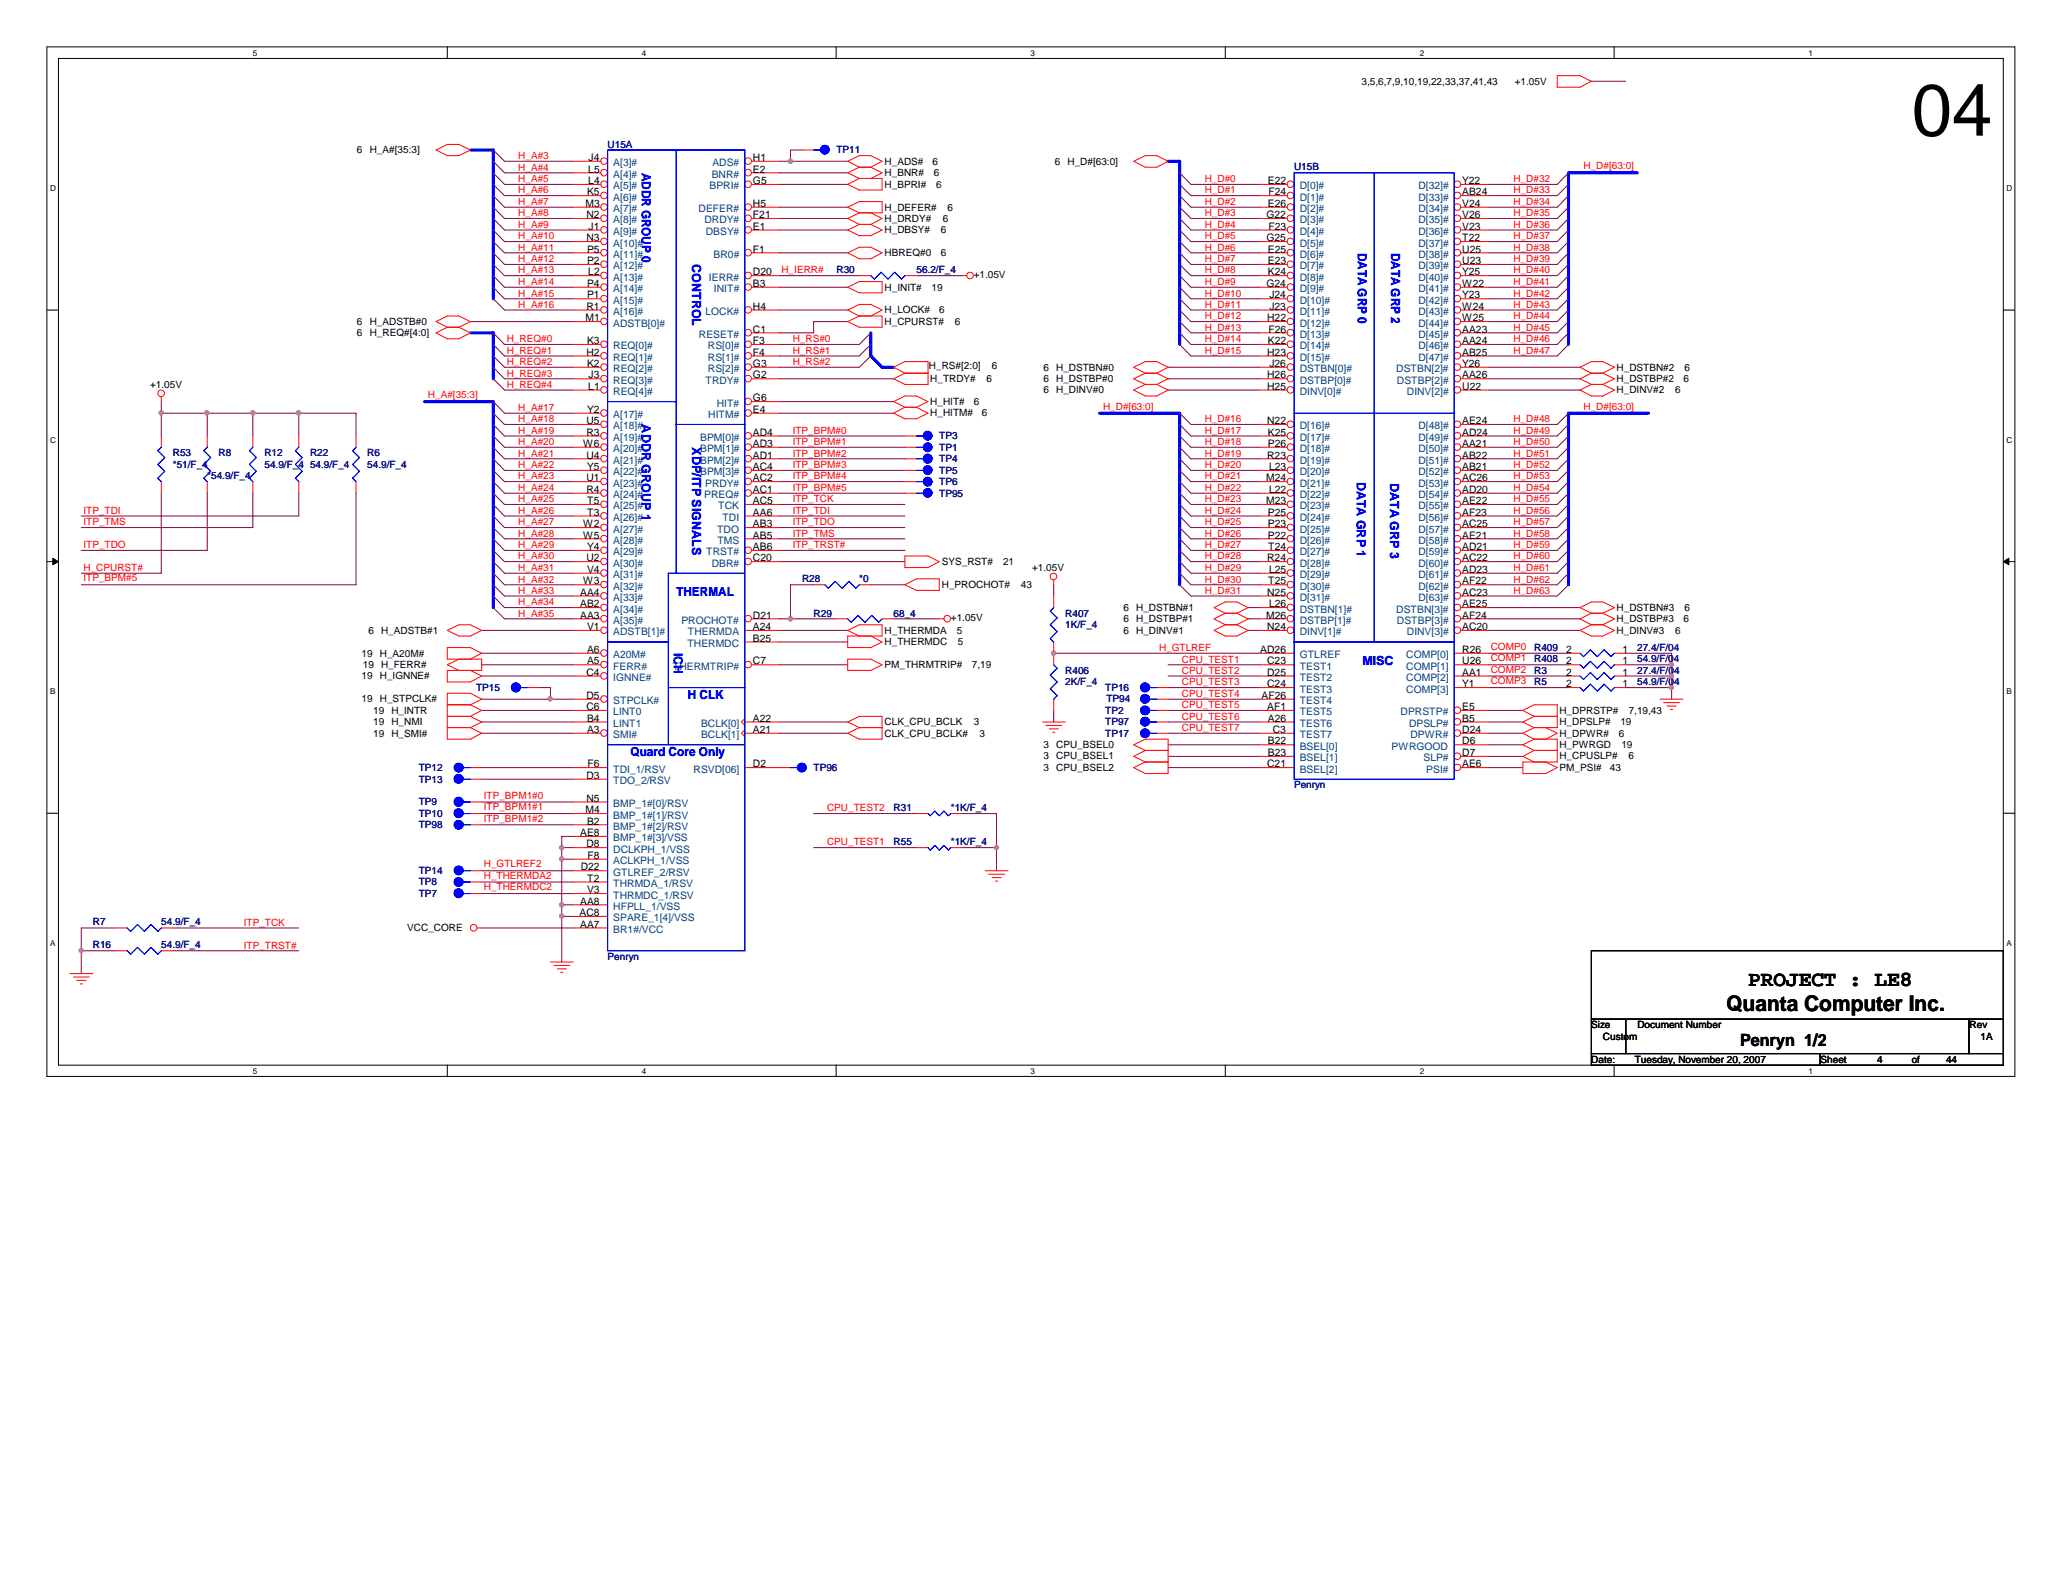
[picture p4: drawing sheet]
<svg xmlns="http://www.w3.org/2000/svg" width="279mm" height="216mm" viewBox="0 0 279 216" stroke-linecap="round" stroke-linejoin="round" font-family="sans-serif">
<defs><g id="words">
<text font-size="9.9" x="258.9" y="18.4">04</text>
<g font-size="2.9">
<text x="233.8" y="136.9">Quanta Computer Inc.</text>
<text x="236.8" y="133.5">PROJECT : LE8</text>
</g>
<text font-size="2.3" x="235.7" y="141.7">Penryn 1/2</text>
<g font-size="1.7" fill="#00f">
<text x="86.9" y="23.4" transform="rotate(90 86.9 23.4)">ADDR GROUP 0</text>
<text x="93.7" y="35.8" transform="rotate(90 93.7 35.8)">CONTROL</text>
<text x="183.9" y="34.2" transform="rotate(90 183.9 34.2)">DATA GRP 0</text>
<text x="188.4" y="34.2" transform="rotate(90 188.4 34.2)">DATA GRP 2</text>
<text x="86.9" y="57.5" transform="rotate(90 86.9 57.5)">ADDR GROUP 1</text>
<text x="93.7" y="60.6" transform="rotate(90 93.7 60.6)">XDP/ITP SIGNALS</text>
<text x="183.8" y="65.2" transform="rotate(90 183.8 65.2)">DATA GRP 1</text>
<text x="188.3" y="65.4" transform="rotate(90 188.3 65.4)">DATA GRP 3</text>
<text x="91.6" y="80.8">THERMAL</text>
<text x="91.3" y="88.5" transform="rotate(90 91.3 88.5)">ICH</text>
<text x="93.1" y="94.7">H CLK</text>
<text x="184.5" y="90">MISC</text>
<text x="85.4" y="102.4">Quard Core Only</text>
</g>
<g font-size="1.4">
<text x="184.4" y="11.5">3,5,6,7,9,10,19,22,33,37,41,43</text>
<text x="205.1" y="11.5">+1.05V</text>
<text x="48.3" y="20.8">6</text>
<text x="50.1" y="20.8">H_A#[35:3]</text>
<text x="79.7" y="23.4">L5</text>
<text x="79.7" y="21.8">J4</text>
<text x="102" y="23.4">E2</text>
<text x="102" y="21.8">H1</text>
<text x="119.8" y="22.3">H_ADS#</text>
<text x="119.8" y="23.9">H_BNR#</text>
<text x="126.3" y="22.3">6</text>
<text x="126.5" y="23.9">6</text>
<text x="142.9" y="22.3">6 H_D#[63:0]</text>
<text x="79.3" y="28">M3</text>
<text x="79.4" y="29.5">N2</text>
<text x="79.5" y="26.5">K5</text>
<text x="79.7" y="24.9">L4</text>
<text x="102" y="24.9">G5</text>
<text x="102" y="28">H5</text>
<text x="102" y="29.5">F21</text>
<text x="119.8" y="25.4">H_BPRI#</text>
<text x="119.8" y="28.5">H_DEFER#</text>
<text x="126.8" y="25.4">6</text>
<text x="128.3" y="28.5">6</text>
<text x="171.5" y="29.5">G22</text>
<text x="171.7" y="24.9">E22</text>
<text x="171.7" y="28">E26</text>
<text x="171.8" y="26.5">F24</text>
<text x="198" y="24.9">Y22</text>
<text x="198" y="26.5">AB24</text>
<text x="198" y="28">V24</text>
<text x="198" y="29.5">V26</text>
<text x="79.4" y="32.7">N3</text>
<text x="79.5" y="34.2">P5</text>
<text x="79.5" y="35.8">P2</text>
<text x="79.7" y="31.1">J1</text>
<text x="102" y="34.2">F1</text>
<text x="102" y="31.1">E1</text>
<text x="119.8" y="30.1">H_DRDY#</text>
<text x="119.8" y="31.6">H_DBSY#</text>
<text x="119.8" y="34.7">HBREQ#0</text>
<text x="127.4" y="34.7">6</text>
<text x="127.4" y="31.6">6</text>
<text x="127.7" y="30.1">6</text>
<text x="171.5" y="32.7">G25</text>
<text x="171.7" y="34.2">E25</text>
<text x="171.7" y="35.8">E23</text>
<text x="171.8" y="31.1">F23</text>
<text x="198" y="31.1">V23</text>
<text x="198" y="32.7">T22</text>
<text x="198" y="34.2">U25</text>
<text x="198" y="35.8">U23</text>
<text x="79.4" y="42">R1</text>
<text x="79.5" y="38.9">P4</text>
<text x="79.5" y="40.4">P1</text>
<text x="79.7" y="37.3">L2</text>
<text x="102" y="38.9">B3</text>
<text x="102" y="42">H4</text>
<text x="102" y="37.3">D20</text>
<text x="119.8" y="39.4">H_INIT#</text>
<text x="126.2" y="39.4">19</text>
<text x="131.9" y="37.6">+1.05V</text>
<text x="171.5" y="38.9">G24</text>
<text x="171.7" y="37.3">K24</text>
<text x="171.9" y="40.4">J24</text>
<text x="171.9" y="42">J23</text>
<text x="198" y="37.3">Y25</text>
<text x="198" y="38.9">W22</text>
<text x="198" y="40.4">Y23</text>
<text x="198" y="42">W24</text>
<text x="48.3" y="44">6</text>
<text x="48.3" y="45.6">6</text>
<text x="50.1" y="44">H_ADSTB#0</text>
<text x="50.1" y="45.6">H_REQ#[4:0]</text>
<text x="79.3" y="43.5">M1</text>
<text x="79.5" y="46.6">K3</text>
<text x="102" y="46.6">F3</text>
<text x="102" y="45">C1</text>
<text x="119.8" y="44">H_CPURST#</text>
<text x="119.8" y="42.5">H_LOCK#</text>
<text x="127.2" y="42.5">6</text>
<text x="129.3" y="44">6</text>
<text x="171.6" y="43.5">H22</text>
<text x="171.7" y="46.6">K22</text>
<text x="171.8" y="45">F26</text>
<text x="198" y="43.5">W25</text>
<text x="198" y="45">AA23</text>
<text x="198" y="46.6">AA24</text>
<text x="20.3" y="52.5">+1.05V</text>
<text x="79.4" y="48.2">H2</text>
<text x="79.5" y="49.7">K2</text>
<text x="79.7" y="52.8">L1</text>
<text x="79.7" y="51.3">J3</text>
<text x="102" y="48.2">F4</text>
<text x="102" y="49.7">G3</text>
<text x="102" y="51.3">G2</text>
<text x="125.8" y="50">H_RS#[2:0]</text>
<text x="126" y="51.8">H_TRDY#</text>
<text x="133.6" y="51.8">6</text>
<text x="134.3" y="50">6</text>
<text x="141.3" y="50.2">6</text>
<text x="141.3" y="51.8">6</text>
<text x="141.3" y="53.3">6</text>
<text x="143" y="50.2">H_DSTBN#0</text>
<text x="143" y="51.8">H_DSTBP#0</text>
<text x="143" y="53.3">H_DINV#0</text>
<text x="171.6" y="48.2">H23</text>
<text x="171.6" y="52.8">H25</text>
<text x="171.6" y="51.3">H26</text>
<text x="171.9" y="49.7">J26</text>
<text x="198" y="48.2">AB25</text>
<text x="198" y="52.8">U22</text>
<text x="198" y="49.7">Y26</text>
<text x="198" y="51.3">AA26</text>
<text x="218.9" y="50.2">H_DSTBN#2</text>
<text x="218.9" y="51.8">H_DSTBP#2</text>
<text x="218.9" y="53.3">H_DINV#2</text>
<text x="226.9" y="53.3">6</text>
<text x="228" y="51.8">6</text>
<text x="228.1" y="50.2">6</text>
<text x="79.4" y="57.4">U5</text>
<text x="79.4" y="59">R3</text>
<text x="79.5" y="55.9">Y2</text>
<text x="102" y="59">AD4</text>
<text x="102" y="54.4">G6</text>
<text x="102" y="55.9">E4</text>
<text x="126" y="54.9">H_HIT#</text>
<text x="126" y="56.4">H_HITM#</text>
<text x="131.9" y="54.9">6</text>
<text x="133" y="56.4">6</text>
<text x="171.6" y="57.4">N22</text>
<text x="171.7" y="59">K25</text>
<text x="198" y="57.4">AE24</text>
<text x="198" y="59">AD24</text>
<text x="79" y="60.5">W6</text>
<text x="79.4" y="62.1">U4</text>
<text x="79.4" y="65.2">U1</text>
<text x="79.5" y="63.7">Y5</text>
<text x="102" y="60.5">AD3</text>
<text x="102" y="62.1">AD1</text>
<text x="102" y="63.7">AC4</text>
<text x="102" y="65.2">AC2</text>
<text x="171.5" y="65.2">M24</text>
<text x="171.6" y="62.1">R23</text>
<text x="171.7" y="60.5">P26</text>
<text x="171.9" y="63.7">L23</text>
<text x="198" y="60.5">AA21</text>
<text x="198" y="62.1">AB22</text>
<text x="198" y="63.7">AB21</text>
<text x="198" y="65.2">AC26</text>
<text x="79" y="71.4">W2</text>
<text x="79.4" y="66.8">R4</text>
<text x="79.5" y="68.3">T5</text>
<text x="79.5" y="69.8">T3</text>
<text x="102" y="66.8">AC1</text>
<text x="102" y="71.4">AB3</text>
<text x="102" y="68.3">AC5</text>
<text x="102" y="69.8">AA6</text>
<text x="171.5" y="68.3">M23</text>
<text x="171.7" y="69.8">P25</text>
<text x="171.7" y="71.4">P23</text>
<text x="171.9" y="66.8">L22</text>
<text x="198" y="66.8">AD20</text>
<text x="198" y="68.3">AE22</text>
<text x="198" y="69.8">AF23</text>
<text x="198" y="71.4">AC25</text>
<text x="79" y="72.9">W5</text>
<text x="79.4" y="76">U2</text>
<text x="79.5" y="77.6">V4</text>
<text x="79.5" y="74.5">Y4</text>
<text x="102" y="76">C20</text>
<text x="102" y="72.9">AB5</text>
<text x="102" y="74.5">AB6</text>
<text x="127.6" y="76.5">SYS_RST#</text>
<text x="135.8" y="76.5">21</text>
<text x="139.8" y="77.3">+1.05V</text>
<text x="171.6" y="76">R24</text>
<text x="171.7" y="72.9">P22</text>
<text x="171.7" y="74.5">T24</text>
<text x="171.9" y="77.6">L25</text>
<text x="198" y="72.9">AE21</text>
<text x="198" y="74.5">AD21</text>
<text x="198" y="76">AC22</text>
<text x="198" y="77.6">AD23</text>
<text x="78.6" y="80.7">AA4</text>
<text x="78.6" y="82.3">AB2</text>
<text x="78.6" y="83.8">AA3</text>
<text x="79" y="79.2">W3</text>
<text x="102" y="83.8">D21</text>
<text x="127.6" y="79.6">H_PROCHOT#</text>
<text x="138.3" y="79.6">43</text>
<text x="152.1" y="82.8">6</text>
<text x="153.9" y="82.8">H_DSTBN#1</text>
<text x="171.5" y="83.8">M26</text>
<text x="171.6" y="80.7">N25</text>
<text x="171.7" y="79.2">T25</text>
<text x="171.9" y="82.3">L26</text>
<text x="198" y="79.2">AF22</text>
<text x="198" y="80.7">AC23</text>
<text x="198" y="82.3">AE25</text>
<text x="198" y="83.8">AF24</text>
<text x="218.9" y="82.8">H_DSTBN#3</text>
<text x="228.1" y="82.8">6</text>
<text x="49" y="88.9">19</text>
<text x="49.9" y="85.9">6 H_ADSTB#1</text>
<text x="51.4" y="88.9">H_A20M#</text>
<text x="79.5" y="88.4">A6</text>
<text x="79.5" y="85.3">V1</text>
<text x="102" y="85.3">A24</text>
<text x="102" y="86.9">B25</text>
<text x="119.8" y="87.4">H_THERMDC</text>
<text x="119.8" y="85.9">H_THERMDA</text>
<text x="128.8" y="84.1">+1.05V</text>
<text x="129.6" y="85.9">5</text>
<text x="129.7" y="87.4">5</text>
<text x="152.1" y="84.3">6</text>
<text x="152.1" y="85.9">6</text>
<text x="153.9" y="84.3">H_DSTBP#1</text>
<text x="153.9" y="85.9">H_DINV#1</text>
<text x="170.7" y="88.4">AD26</text>
<text x="171.6" y="85.3">N24</text>
<text x="198" y="88.4">R26</text>
<text x="198" y="85.3">AC20</text>
<text x="212.1" y="88.4">2</text>
<text x="218.9" y="84.3">H_DSTBP#3</text>
<text x="218.9" y="85.9">H_DINV#3</text>
<text x="219.8" y="88.4">1</text>
<text x="226.9" y="85.9">6</text>
<text x="228" y="84.3">6</text>
<text x="49" y="92">19</text>
<text x="49" y="95.1">19</text>
<text x="49.1" y="90.5">19</text>
<text x="51.4" y="92">H_IGNNE#</text>
<text x="51.4" y="95.1">H_STPCLK#</text>
<text x="51.6" y="90.5">H_FERR#</text>
<text x="79.4" y="91.5">C4</text>
<text x="79.4" y="94.7">D5</text>
<text x="79.5" y="90">A5</text>
<text x="102" y="90">C7</text>
<text x="119.8" y="90.5">PM_THRMTRIP#</text>
<text x="131.6" y="90.5">7,19</text>
<text x="170.9" y="94.7">AF26</text>
<text x="171.6" y="93.1">C24</text>
<text x="171.6" y="91.5">D25</text>
<text x="171.6" y="90">C23</text>
<text x="198" y="90">U26</text>
<text x="198" y="91.5">AA1</text>
<text x="198" y="93.1">Y1</text>
<text x="212.1" y="91.5">2</text>
<text x="212.1" y="90">2</text>
<text x="212.1" y="93.1">2</text>
<text x="219.8" y="91.5">1</text>
<text x="219.8" y="90">1</text>
<text x="219.8" y="93.1">1</text>
<text x="50.5" y="96.7">19</text>
<text x="50.5" y="98.3">19</text>
<text x="50.5" y="99.8">19</text>
<text x="53" y="96.7">H_INTR</text>
<text x="53" y="98.3">H_NMI</text>
<text x="53" y="99.8">H_SMI#</text>
<text x="79.4" y="96.2">C6</text>
<text x="79.5" y="97.7">B4</text>
<text x="79.5" y="99.3">A3</text>
<text x="102" y="97.7">A22</text>
<text x="102" y="99.3">A21</text>
<text x="119.8" y="99.8">CLK_CPU_BCLK#</text>
<text x="119.8" y="98.3">CLK_CPU_BCLK</text>
<text x="131.9" y="98.3">3</text>
<text x="132.7" y="99.8">3</text>
<text x="141.3" y="101.3">3</text>
<text x="143" y="101.3">CPU_BSEL0</text>
<text x="171.6" y="96.2">AF1</text>
<text x="171.7" y="100.8">B22</text>
<text x="171.7" y="97.7">A26</text>
<text x="172.4" y="99.3">C3</text>
<text x="198" y="96.2">E5</text>
<text x="198" y="99.3">D24</text>
<text x="198" y="100.8">D6</text>
<text x="198" y="97.7">B5</text>
<text x="211.2" y="99.8">H_DPWR#</text>
<text x="211.2" y="101.3">H_PWRGD</text>
<text x="211.2" y="98.3">H_DPSLP#</text>
<text x="211.2" y="96.7">H_DPRSTP#</text>
<text x="219.3" y="99.8">6</text>
<text x="219.4" y="98.3">19</text>
<text x="219.6" y="101.3">19</text>
<text x="220.6" y="96.7">7,19,43</text>
<text x="79.4" y="105.5">D3</text>
<text x="79.6" y="103.9">F6</text>
<text x="102" y="103.9">D2</text>
<text x="141.3" y="102.9">3</text>
<text x="141.3" y="104.4">3</text>
<text x="143" y="102.9">CPU_BSEL1</text>
<text x="143" y="104.4">CPU_BSEL2</text>
<text x="171.6" y="103.9">C21</text>
<text x="171.7" y="102.4">B23</text>
<text x="198" y="103.9">AE6</text>
<text x="198" y="102.4">D7</text>
<text x="211.2" y="102.9">H_CPUSLP#</text>
<text x="211.2" y="104.4">PM_PSI#</text>
<text x="218" y="104.4">43</text>
<text x="220.6" y="102.9">6</text>
<text x="78.6" y="113.2">AE8</text>
<text x="79.3" y="110.2">M4</text>
<text x="79.4" y="108.6">N5</text>
<text x="79.5" y="111.7">B2</text>
<text x="78.7" y="117.9">D22</text>
<text x="79.4" y="114.8">D8</text>
<text x="79.5" y="119.4">T2</text>
<text x="79.6" y="116.3">F8</text>
<text x="78.5" y="124.1">AC8</text>
<text x="78.6" y="122.5">AA8</text>
<text x="78.6" y="125.6">AA7</text>
<text x="79.5" y="121">V3</text>
<text x="55.2" y="126.1">VCC_CORE</text>
<text x="215.5" y="139.3">Size</text>
<text x="215.5" y="143.9">Date:</text>
<text x="217.1" y="140.8">Custom</text>
<text x="221.4" y="143.9">Tuesday, November 20, 2007</text>
<text x="221.8" y="139.3">Document Number</text>
<text x="246.6" y="143.9">Sheet</text>
<text x="254.3" y="143.9">4</text>
<text x="258.9" y="143.9">of</text>
<text x="263.6" y="143.9">44</text>
<text x="266.8" y="139.3">Rev</text>
<text x="268.2" y="140.8">1A</text>
</g>
<g font-size="1.4" fill="#f00">
<text x="70.2" y="21.5">H_A#3</text>
<text x="70.2" y="23.1">H_A#4</text>
<text x="214.5" y="22.9">H_D#[63:0]</text>
<text x="70.2" y="24.7">H_A#5</text>
<text x="70.2" y="26.2">H_A#6</text>
<text x="70.2" y="27.8">H_A#7</text>
<text x="70.2" y="29.3">H_A#8</text>
<text x="163.2" y="24.7">H_D#0</text>
<text x="163.2" y="26.2">H_D#1</text>
<text x="163.2" y="27.8">H_D#2</text>
<text x="163.2" y="29.3">H_D#3</text>
<text x="205" y="24.7">H_D#32</text>
<text x="205" y="26.2">H_D#33</text>
<text x="205" y="27.8">H_D#34</text>
<text x="205" y="29.3">H_D#35</text>
<text x="70.2" y="30.9">H_A#9</text>
<text x="70.2" y="32.4">H_A#10</text>
<text x="70.2" y="34">H_A#11</text>
<text x="70.2" y="35.5">H_A#12</text>
<text x="163.2" y="30.9">H_D#4</text>
<text x="163.2" y="32.4">H_D#5</text>
<text x="163.2" y="34">H_D#6</text>
<text x="163.2" y="35.5">H_D#7</text>
<text x="205" y="30.9">H_D#36</text>
<text x="205" y="32.4">H_D#37</text>
<text x="205" y="34">H_D#38</text>
<text x="205" y="35.5">H_D#39</text>
<text x="70.2" y="37">H_A#13</text>
<text x="70.2" y="38.6">H_A#14</text>
<text x="70.2" y="40.2">H_A#15</text>
<text x="70.2" y="41.7">H_A#16</text>
<text x="105.8" y="37">H_IERR#</text>
<text x="163.2" y="37">H_D#8</text>
<text x="163.2" y="38.6">H_D#9</text>
<text x="163.2" y="40.2">H_D#10</text>
<text x="163.2" y="41.7">H_D#11</text>
<text x="205" y="37">H_D#40</text>
<text x="205" y="38.6">H_D#41</text>
<text x="205" y="40.2">H_D#42</text>
<text x="205" y="41.7">H_D#43</text>
<text x="68.6" y="47.9">H_REQ#1</text>
<text x="68.6" y="46.4">H_REQ#0</text>
<text x="107.4" y="47.9">H_RS#1</text>
<text x="107.4" y="46.4">H_RS#0</text>
<text x="163.2" y="43.3">H_D#12</text>
<text x="163.2" y="44.8">H_D#13</text>
<text x="163.2" y="46.4">H_D#14</text>
<text x="163.2" y="47.9">H_D#15</text>
<text x="205" y="43.3">H_D#44</text>
<text x="205" y="44.8">H_D#45</text>
<text x="205" y="46.4">H_D#46</text>
<text x="205" y="47.9">H_D#47</text>
<text x="58" y="53.9">H_A#[35:3]</text>
<text x="68.6" y="49.4">H_REQ#2</text>
<text x="68.6" y="51">H_REQ#3</text>
<text x="68.6" y="52.5">H_REQ#4</text>
<text x="107.4" y="49.4">H_RS#2</text>
<text x="70.2" y="55.7">H_A#17</text>
<text x="70.2" y="57.2">H_A#18</text>
<text x="70.2" y="58.8">H_A#19</text>
<text x="107.4" y="58.8">ITP_BPM#0</text>
<text x="149.4" y="55.5">H_D#[63:0]</text>
<text x="163.2" y="57.2">H_D#16</text>
<text x="163.2" y="58.8">H_D#17</text>
<text x="205" y="57.2">H_D#48</text>
<text x="205" y="58.8">H_D#49</text>
<text x="214.5" y="55.5">H_D#[63:0]</text>
<text x="70.2" y="60.3">H_A#20</text>
<text x="70.2" y="61.8">H_A#21</text>
<text x="70.2" y="63.4">H_A#22</text>
<text x="70.2" y="64.9">H_A#23</text>
<text x="107.4" y="61.8">ITP_BPM#2</text>
<text x="107.4" y="63.4">ITP_BPM#3</text>
<text x="107.4" y="64.9">ITP_BPM#4</text>
<text x="107.4" y="60.3">ITP_BPM#1</text>
<text x="163.2" y="60.3">H_D#18</text>
<text x="163.2" y="61.8">H_D#19</text>
<text x="163.2" y="63.4">H_D#20</text>
<text x="163.2" y="64.9">H_D#21</text>
<text x="205" y="60.3">H_D#50</text>
<text x="205" y="61.8">H_D#51</text>
<text x="205" y="63.4">H_D#52</text>
<text x="205" y="64.9">H_D#53</text>
<text x="11.3" y="71.2">ITP_TMS</text>
<text x="11.3" y="69.6">ITP_TDI</text>
<text x="70.2" y="66.5">H_A#24</text>
<text x="70.2" y="68">H_A#25</text>
<text x="70.2" y="69.6">H_A#26</text>
<text x="70.2" y="71.2">H_A#27</text>
<text x="107.4" y="69.6">ITP_TDI</text>
<text x="107.4" y="68">ITP_TCK</text>
<text x="107.4" y="71.2">ITP_TDO</text>
<text x="107.4" y="66.5">ITP_BPM#5</text>
<text x="163.2" y="66.5">H_D#22</text>
<text x="163.2" y="68">H_D#23</text>
<text x="163.2" y="69.6">H_D#24</text>
<text x="163.2" y="71.2">H_D#25</text>
<text x="205" y="66.5">H_D#54</text>
<text x="205" y="68">H_D#55</text>
<text x="205" y="69.6">H_D#56</text>
<text x="205" y="71.2">H_D#57</text>
<text x="11.3" y="77.3">H_CPURST#</text>
<text x="11.3" y="74.3">ITP_TDO</text>
<text x="70.2" y="72.7">H_A#28</text>
<text x="70.2" y="74.3">H_A#29</text>
<text x="70.2" y="75.8">H_A#30</text>
<text x="70.2" y="77.3">H_A#31</text>
<text x="107.4" y="74.3">ITP_TRST#</text>
<text x="107.4" y="72.7">ITP_TMS</text>
<text x="163.2" y="72.7">H_D#26</text>
<text x="163.2" y="74.3">H_D#27</text>
<text x="163.2" y="75.8">H_D#28</text>
<text x="163.2" y="77.3">H_D#29</text>
<text x="205" y="72.7">H_D#58</text>
<text x="205" y="74.3">H_D#59</text>
<text x="205" y="75.8">H_D#60</text>
<text x="205" y="77.3">H_D#61</text>
<text x="11.3" y="78.7">ITP_BPM#5</text>
<text x="70.2" y="78.9">H_A#32</text>
<text x="70.2" y="80.4">H_A#33</text>
<text x="70.2" y="82">H_A#34</text>
<text x="70.2" y="83.5">H_A#35</text>
<text x="163.2" y="78.9">H_D#30</text>
<text x="163.2" y="80.4">H_D#31</text>
<text x="205" y="78.9">H_D#62</text>
<text x="205" y="80.4">H_D#63</text>
<text x="157" y="88.2">H_GTLREF</text>
<text x="160.1" y="89.7">CPU_TEST1</text>
<text x="201.9" y="88.1">COMP0</text>
<text x="201.9" y="89.6">COMP1</text>
<text x="160.1" y="91.3">CPU_TEST2</text>
<text x="160.1" y="92.8">CPU_TEST3</text>
<text x="160.1" y="94.4">CPU_TEST4</text>
<text x="160.1" y="95.9">CPU_TEST5</text>
<text x="201.9" y="91.1">COMP2</text>
<text x="201.9" y="92.7">COMP3</text>
<text x="160.1" y="97.5">CPU_TEST6</text>
<text x="160.1" y="99">CPU_TEST7</text>
<text x="65.5" y="108.2">ITP_BPM1#0</text>
<text x="65.5" y="109.7">ITP_BPM1#1</text>
<text x="65.5" y="111.3">ITP_BPM1#2</text>
<text x="112" y="109.9">CPU_TEST2</text>
<text x="65.5" y="117.5">H_GTLREF2</text>
<text x="65.5" y="119">H_THERMDA2</text>
<text x="112" y="114.5">CPU_TEST1</text>
<text x="33" y="125.4">ITP_TCK</text>
<text x="65.5" y="120.6">H_THERMDC2</text>
<text x="33" y="128.5">ITP_TRST#</text>
</g>
<g font-size="1.4" fill="#000080">
<text x="82.3" y="20">U15A</text>
<text x="113.3" y="20.8">TP11</text>
<text x="175.3" y="23.1">U15B</text>
<text x="113.3" y="37">R30</text>
<text x="124.1" y="37">56.2/F_4</text>
<text x="127.2" y="59.5">TP3</text>
<text x="23.4" y="61.8">R53</text>
<text x="23.4" y="63.4">*51/F_4</text>
<text x="28.1" y="64.9">*54.9/F_4</text>
<text x="29.6" y="61.8">R8</text>
<text x="35.8" y="61.8">R12</text>
<text x="35.8" y="63.4">54.9/F_4</text>
<text x="42" y="61.8">R22</text>
<text x="42" y="63.4">54.9/F_4</text>
<text x="49.7" y="61.8">R6</text>
<text x="49.7" y="63.4">54.9/F_4</text>
<text x="127.2" y="61">TP1</text>
<text x="127.2" y="65.7">TP6</text>
<text x="127.2" y="62.6">TP4</text>
<text x="127.2" y="64.1">TP5</text>
<text x="127.2" y="67.3">TP95</text>
<text x="108.6" y="78.9">R28</text>
<text x="110.2" y="83.5">R29</text>
<text x="116.4" y="78.9">*0</text>
<text x="121" y="83.5">68_4</text>
<text x="144.3" y="83.5">R407</text>
<text x="144.3" y="85">1K/F_4</text>
<text x="207.8" y="88.2">R409</text>
<text x="207.8" y="89.7">R408</text>
<text x="221.7" y="88.2">27.4/F/04</text>
<text x="221.7" y="89.7">54.9/F/04</text>
<text x="64.5" y="93.6">TP15</text>
<text x="144.3" y="91.3">R406</text>
<text x="144.3" y="92.8">2K/F_4</text>
<text x="149.7" y="93.6">TP16</text>
<text x="149.9" y="95.1">TP94</text>
<text x="207.8" y="91.3">R3</text>
<text x="207.8" y="92.8">R5</text>
<text x="221.7" y="91.3">27.4/F/04</text>
<text x="221.7" y="92.8">54.9/F/04</text>
<text x="149.7" y="98.3">TP97</text>
<text x="149.7" y="99.8">TP17</text>
<text x="149.7" y="96.7">TP2</text>
<text x="56.7" y="104.4">TP12</text>
<text x="56.7" y="106">TP13</text>
<text x="110.2" y="104.4">TP96</text>
<text x="175.3" y="106.8">Penryn</text>
<text x="56.7" y="110.6">TP10</text>
<text x="56.7" y="109.1">TP9</text>
<text x="56.7" y="112.2">TP98</text>
<text x="121" y="109.9">R31</text>
<text x="128.8" y="109.9">*1K/F_4</text>
<text x="56.7" y="118.4">TP14</text>
<text x="56.7" y="119.9">TP8</text>
<text x="121" y="114.5">R55</text>
<text x="128.8" y="114.5">*1K/F_4</text>
<text x="12.6" y="125.3">R7</text>
<text x="21.8" y="125.3">54.9/F_4</text>
<text x="56.7" y="121.5">TP7</text>
<text x="12.6" y="128.4">R16</text>
<text x="21.8" y="128.4">54.9/F_4</text>
<text x="82.3" y="130">Penryn</text>
</g>
<g font-size="1.4" fill="#004080">
<text x="83.1" y="22.5">A[3]#</text>
<text x="96.5" y="22.5">ADS#</text>
<text x="83.1" y="24.1">A[4]#</text>
<text x="83.1" y="25.7">A[5]#</text>
<text x="83.1" y="27.2">A[6]#</text>
<text x="83.1" y="28.7">A[7]#</text>
<text x="94.6" y="28.7">DEFER#</text>
<text x="96.1" y="25.7">BPRI#</text>
<text x="96.4" y="24.1">BNR#</text>
<text x="176" y="25.7">D[0]#</text>
<text x="176" y="27.2">D[1]#</text>
<text x="176" y="28.7">D[2]#</text>
<text x="192.1" y="25.7">D[32]#</text>
<text x="192.1" y="27.2">D[33]#</text>
<text x="192.1" y="28.7">D[34]#</text>
<text x="83.1" y="33.4">A[10]#</text>
<text x="83.1" y="34.9">A[11]#</text>
<text x="83.1" y="30.3">A[8]#</text>
<text x="83.1" y="31.8">A[9]#</text>
<text x="95.4" y="30.3">DRDY#</text>
<text x="95.6" y="31.8">DBSY#</text>
<text x="96.6" y="34.9">BR0#</text>
<text x="176" y="30.3">D[3]#</text>
<text x="176" y="31.8">D[4]#</text>
<text x="176" y="33.4">D[5]#</text>
<text x="176" y="34.9">D[6]#</text>
<text x="192.1" y="30.3">D[35]#</text>
<text x="192.1" y="31.8">D[36]#</text>
<text x="192.1" y="33.4">D[37]#</text>
<text x="192.1" y="34.9">D[38]#</text>
<text x="83.1" y="36.5">A[12]#</text>
<text x="83.1" y="38">A[13]#</text>
<text x="83.1" y="39.6">A[14]#</text>
<text x="83.1" y="41.1">A[15]#</text>
<text x="96" y="38">IERR#</text>
<text x="96.7" y="39.6">INIT#</text>
<text x="176" y="41.1">D[10]#</text>
<text x="176" y="36.5">D[7]#</text>
<text x="176" y="38">D[8]#</text>
<text x="176" y="39.6">D[9]#</text>
<text x="192.1" y="36.5">D[39]#</text>
<text x="192.1" y="38">D[40]#</text>
<text x="192.1" y="39.6">D[41]#</text>
<text x="192.1" y="41.1">D[42]#</text>
<text x="83.1" y="42.7">A[16]#</text>
<text x="83.1" y="44.2">ADSTB[0]#</text>
<text x="83.1" y="47.3">REQ[0]#</text>
<text x="94.7" y="45.8">RESET#</text>
<text x="95.5" y="42.7">LOCK#</text>
<text x="95.9" y="47.3">RS[0]#</text>
<text x="176" y="42.7">D[11]#</text>
<text x="176" y="44.2">D[12]#</text>
<text x="176" y="45.8">D[13]#</text>
<text x="176" y="47.3">D[14]#</text>
<text x="192.1" y="42.7">D[43]#</text>
<text x="192.1" y="44.2">D[44]#</text>
<text x="192.1" y="45.8">D[45]#</text>
<text x="192.1" y="47.3">D[46]#</text>
<text x="83.1" y="48.9">REQ[1]#</text>
<text x="83.1" y="50.4">REQ[2]#</text>
<text x="83.1" y="52">REQ[3]#</text>
<text x="83.1" y="53.5">REQ[4]#</text>
<text x="95.5" y="52">TRDY#</text>
<text x="95.9" y="48.9">RS[1]#</text>
<text x="95.9" y="50.4">RS[2]#</text>
<text x="176" y="48.9">D[15]#</text>
<text x="176" y="53.5">DINV[0]#</text>
<text x="176" y="50.4">DSTBN[0]#</text>
<text x="176" y="52">DSTBP[0]#</text>
<text x="189.1" y="50.4">DSTBN[2]#</text>
<text x="189.2" y="52">DSTBP[2]#</text>
<text x="190.5" y="53.5">DINV[2]#</text>
<text x="192.1" y="48.9">D[47]#</text>
<text x="83.1" y="56.6">A[17]#</text>
<text x="83.1" y="58.2">A[18]#</text>
<text x="83.1" y="59.7">A[19]#</text>
<text x="94.8" y="59.7">BPM[0]#</text>
<text x="95.9" y="56.6">HITM#</text>
<text x="97.1" y="55.1">HIT#</text>
<text x="176" y="58.2">D[16]#</text>
<text x="176" y="59.7">D[17]#</text>
<text x="192.1" y="58.2">D[48]#</text>
<text x="192.1" y="59.7">D[49]#</text>
<text x="83.1" y="61.3">A[20]#</text>
<text x="83.1" y="62.8">A[21]#</text>
<text x="83.1" y="64.4">A[22]#</text>
<text x="83.1" y="65.9">A[23]#</text>
<text x="94.8" y="61.3">BPM[1]#</text>
<text x="94.8" y="62.8">BPM[2]#</text>
<text x="94.8" y="64.4">BPM[3]#</text>
<text x="95.5" y="65.9">PRDY#</text>
<text x="176" y="61.3">D[18]#</text>
<text x="176" y="62.8">D[19]#</text>
<text x="176" y="64.4">D[20]#</text>
<text x="176" y="65.9">D[21]#</text>
<text x="192.1" y="61.3">D[50]#</text>
<text x="192.1" y="62.8">D[51]#</text>
<text x="192.1" y="64.4">D[52]#</text>
<text x="192.1" y="65.9">D[53]#</text>
<text x="83.1" y="67.5">A[24]#</text>
<text x="83.1" y="69">A[25]#</text>
<text x="83.1" y="70.6">A[26]#</text>
<text x="95.4" y="67.5">PREQ#</text>
<text x="97.3" y="69">TCK</text>
<text x="97.8" y="70.6">TDI</text>
<text x="176" y="67.5">D[22]#</text>
<text x="176" y="69">D[23]#</text>
<text x="176" y="70.6">D[24]#</text>
<text x="192.1" y="67.5">D[54]#</text>
<text x="192.1" y="69">D[55]#</text>
<text x="192.1" y="70.6">D[56]#</text>
<text x="83.1" y="72.1">A[27]#</text>
<text x="83.1" y="73.7">A[28]#</text>
<text x="83.1" y="75.2">A[29]#</text>
<text x="83.1" y="76.8">A[30]#</text>
<text x="95.6" y="75.2">TRST#</text>
<text x="96.4" y="76.8">DBR#</text>
<text x="97.1" y="72.1">TDO</text>
<text x="97.2" y="73.7">TMS</text>
<text x="176" y="72.1">D[25]#</text>
<text x="176" y="73.7">D[26]#</text>
<text x="176" y="75.2">D[27]#</text>
<text x="176" y="76.8">D[28]#</text>
<text x="192.1" y="72.1">D[57]#</text>
<text x="192.1" y="73.7">D[58]#</text>
<text x="192.1" y="75.2">D[59]#</text>
<text x="192.1" y="76.8">D[60]#</text>
<text x="83.1" y="78.3">A[31]#</text>
<text x="83.1" y="79.9">A[32]#</text>
<text x="83.1" y="81.4">A[33]#</text>
<text x="83.1" y="83">A[34]#</text>
<text x="176" y="78.3">D[29]#</text>
<text x="176" y="79.9">D[30]#</text>
<text x="176" y="81.4">D[31]#</text>
<text x="176" y="83">DSTBN[1]#</text>
<text x="189.1" y="83">DSTBN[3]#</text>
<text x="192.1" y="78.3">D[61]#</text>
<text x="192.1" y="79.9">D[62]#</text>
<text x="192.1" y="81.4">D[63]#</text>
<text x="83.1" y="89.2">A20M#</text>
<text x="83.1" y="86.1">ADSTB[1]#</text>
<text x="83.1" y="84.5">A[35]#</text>
<text x="92.3" y="84.5">PROCHOT#</text>
<text x="93.1" y="87.6">THERMDC</text>
<text x="93.2" y="86.1">THERMDA</text>
<text x="176" y="86.1">DINV[1]#</text>
<text x="176" y="84.5">DSTBP[1]#</text>
<text x="176" y="89.2">GTLREF</text>
<text x="189.2" y="84.5">DSTBP[3]#</text>
<text x="190.5" y="89.2">COMP[0]</text>
<text x="190.5" y="86.1">DINV[3]#</text>
<text x="83.1" y="90.7">FERR#</text>
<text x="83.1" y="92.2">IGNNE#</text>
<text x="83.1" y="95.4">STPCLK#</text>
<text x="91.1" y="90.7">THERMTRIP#</text>
<text x="176" y="93.8">TEST3</text>
<text x="176" y="92.2">TEST2</text>
<text x="176" y="95.4">TEST4</text>
<text x="176" y="90.7">TEST1</text>
<text x="190.5" y="90.7">COMP[1]</text>
<text x="190.5" y="92.2">COMP[2]</text>
<text x="190.5" y="93.8">COMP[3]</text>
<text x="83.1" y="96.9">LINT0</text>
<text x="83.1" y="98.5">LINT1</text>
<text x="83.1" y="100">SMI#</text>
<text x="95" y="98.5">BCLK[0]</text>
<text x="95" y="100">BCLK[1]</text>
<text x="176" y="96.9">TEST5</text>
<text x="176" y="101.6">BSEL[0]</text>
<text x="176" y="98.5">TEST6</text>
<text x="176" y="100">TEST7</text>
<text x="188.5" y="101.6">PWRGOOD</text>
<text x="189.7" y="96.9">DPRSTP#</text>
<text x="190.8" y="98.5">DPSLP#</text>
<text x="191" y="100">DPWR#</text>
<text x="83.1" y="106.2">TDO_2/RSV</text>
<text x="83.1" y="104.6">TDI_1/RSV</text>
<text x="93.9" y="104.6">RSVD[06]</text>
<text x="176" y="103.1">BSEL[1]</text>
<text x="176" y="104.6">BSEL[2]</text>
<text x="192.8" y="103.1">SLP#</text>
<text x="193.2" y="104.6">PSI#</text>
<text x="83.1" y="110.9">BMP_1#[1]/RSV</text>
<text x="83.1" y="109.3">BMP_1#[0]/RSV</text>
<text x="83.1" y="112.4">BMP_1#[2]/RSV</text>
<text x="83.1" y="114">BMP_1#[3]/VSS</text>
<text x="83.1" y="118.6">GTLREF_2/RSV</text>
<text x="83.1" y="117.1">ACLKPH_1/VSS</text>
<text x="83.1" y="115.5">DCLKPH_1/VSS</text>
<text x="83.1" y="120.1">THRMDA_1/RSV</text>
<text x="83.1" y="121.7">THRMDC_1/RSV</text>
<text x="83.1" y="123.2">HFPLL_1/VSS</text>
<text x="83.1" y="124.8">SPARE_1[4]/VSS</text>
<text x="83.1" y="126.4">BR1#/VCC</text>
</g>
<g font-size="1.1">
<text x="34.2" y="7.5">5</text>
<text x="86.9" y="7.5">4</text>
<text x="139.6" y="7.5">3</text>
<text x="192.3" y="7.5">2</text>
<text x="244.9" y="7.5">1</text>
<text x="6.8" y="25.9">D</text>
<text x="271.7" y="25.9">D</text>
<text x="6.8" y="60">C</text>
<text x="271.7" y="60">C</text>
<text x="6.8" y="94.1">B</text>
<text x="271.7" y="94.1">B</text>
<text x="6.8" y="128.1">A</text>
<text x="271.7" y="128.1">A</text>
<text x="34.2" y="145.5">5</text>
<text x="86.9" y="145.5">4</text>
<text x="139.6" y="145.5">3</text>
<text x="192.3" y="145.5">2</text>
<text x="244.9" y="145.5">1</text>
</g>
</g></defs>
<g fill="none" stroke="#000" stroke-width=".14">
<path d="M6.3 6.3h266.6v139.5h-266.6zM7.9 7.9h263.4v136.4h-263.4zM60.6 6.3v1.6M113.2 6.3v1.6M165.9 6.3v1.6M218.6 6.3v1.6M6.3 42h1.6M271.3 42h1.6M6.3 76.1h1.6M271.3 76.1h1.6M6.3 110.2h1.6M271.3 110.2h1.6"/>
<path d="M215.5 128.8h55.8v9.2h-55.8zM215.5 138h4.7v4.7h-4.7zM220.2 138h46.5v4.7h-46.5zM266.7 138h4.6v4.7h-4.6zM60.6 144.3v1.5M113.2 144.3v1.5M165.9 144.3v1.5M215.5 142.7h31v1.6h-31zM218.6 144.3v1.5M246.5 142.7h24.8v1.6h-24.8z"/>
</g>
<g fill="#000" stroke="#000" stroke-width=".14">
<path d="M7.2 75.6l.7 .5-.7 .4z" fill-rule="evenodd"/>
<path d="M271.3 76.1l.8-.5v.9z" fill-rule="evenodd"/>
</g>
<g fill="none" stroke="#800040" stroke-width=".14">
<path d="M215.5 11h4.7M66.8 20.3l1.5 1.5h9.3M66.8 21.8l1.5 1.6h9.3M66.8 23.4l1.5 1.6h9.3M66.8 25l1.5 1.5h9.3M66.8 26.5l1.5 1.6h9.3M66.8 28.1l1.5 1.5h9.3M66.8 29.6l1.5 1.6h9.3M66.8 31.2l1.5 1.5h9.3M66.8 32.7l1.5 1.5h9.3M66.8 34.2l1.5 1.6h9.3M66.8 35.8l1.5 1.5h9.3"/>
<path d="M66.8 37.3l1.5 1.6h9.3M66.8 38.9l1.5 1.6h9.3M105.5 21.8h9.3M105.5 23.4h9.3M105.5 25h9.3M105.5 28.1h9.3M105.5 29.6h9.3M105.5 31.2h9.3M105.5 34.2h9.3M105.5 37.3h10.9M105.5 38.9h9.3M108.6 20.3h-1.5v1.5"/>
<path d="M124.1 37.3h6.2M159.8 23.4l1.5 1.6h9.3M159.8 25l1.5 1.5h9.3M159.8 26.5l1.5 1.6h9.3M159.8 28.1l1.5 1.5h9.3M159.8 29.6l1.5 1.6h9.3M159.8 31.2l1.5 1.5h9.3M159.8 32.7l1.5 1.5h9.3M159.8 34.2l1.5 1.6h9.3M159.8 35.8l1.5 1.5h9.3M159.8 37.3l1.5 1.6h9.3M159.8 38.9l1.5 1.6h9.3"/>
<path d="M212.4 23.4l-1.5 1.6h-9.3M212.4 25l-1.5 1.5h-9.3M212.4 26.5l-1.5 1.6h-9.3M212.4 28.1l-1.5 1.5h-9.3M212.4 29.6l-1.5 1.6h-9.3M212.4 31.2l-1.5 1.5h-9.3M212.4 32.7l-1.5 1.5h-9.3M212.4 34.2l-1.5 1.6h-9.3M212.4 35.8l-1.5 1.5h-9.3M212.4 37.3l-1.5 1.6h-9.3M212.4 38.9l-1.5 1.6h-9.3M21.8 56h26.4v3.1"/>
<path d="M21.8 54.4v4.7M28.1 56v3.1M34.2 56v3.1M40.5 56v3.1M63.7 43.6h13.9M66.8 40.5l1.5 1.5h9.3M66.8 54.4l1.5 1.6h9.3M66.8 56l1.5 1.5h9.3M66.8 57.5l1.5 1.6h9.3M66.8 59.1l1.5 1.5h9.3M66.8 49.7l1.5 1.6h9.3M66.8 45.1l1.5 1.6h9.3"/>
<path d="M66.8 46.7l1.5 1.5h9.3M66.8 48.2l1.5 1.5h9.3M66.8 51.3l1.5 1.5h9.3M105.5 42h9.3M105.5 56h15.5M105.5 59.1h17.1M105.5 54.4h15.5M105.5 51.3h15.5M114.8 43.6h-4.6v1.5h-4.7M117.9 45.1l-1.5 1.6h-10.9M117.9 46.7l-1.5 1.5h-10.9M117.9 48.2l-1.5 1.5h-10.9"/>
<path d="M158.2 51.3h12.4M158.2 49.7h12.4M158.2 52.8h12.4M159.8 40.5l1.5 1.5h9.3M159.8 42l1.5 1.6h9.3M159.8 56l1.5 1.5h9.3M159.8 57.5l1.5 1.6h9.3M159.8 59.1l1.5 1.5h9.3M159.8 43.6l1.5 1.5h9.3M159.8 45.1l1.5 1.6h9.3M159.8 46.7l1.5 1.5h9.3M201.6 51.3h12.4"/>
<path d="M201.6 49.7h12.4M201.6 52.8h12.4M212.4 40.5l-1.5 1.5h-9.3M212.4 42l-1.5 1.6h-9.3M212.4 56l-1.5 1.5h-9.3M212.4 57.5l-1.5 1.6h-9.3M212.4 59.1l-1.5 1.5h-9.3M212.4 43.6l-1.5 1.5h-9.3M212.4 45.1l-1.5 1.6h-9.3M212.4 46.7l-1.5 1.5h-9.3M21.8 66.8v10.8h-10.8M28.1 66.8v7.7h-17.1"/>
<path d="M34.2 66.8v4.7h-23.2M40.5 66.8v3.1h-29.5M48.2 66.8v12.4h-37.2M66.8 60.6l1.5 1.5h9.3M66.8 62.1l1.5 1.6h9.3M66.8 63.7l1.5 1.5h9.3M66.8 65.2l1.5 1.6h9.3M66.8 66.8l1.5 1.5h9.3M66.8 68.3l1.5 1.6h9.3M66.8 69.9l1.5 1.6h9.3M66.8 71.5l1.5 1.5h9.3M66.8 73l1.5 1.5h9.3"/>
<path d="M66.8 74.5l1.5 1.6h9.3M66.8 76.1l1.5 1.5h9.3M66.8 77.6l1.5 1.6h9.3M66.8 79.2l1.5 1.5h9.3M105.5 60.6h17.1M105.5 62.1h17.1M105.5 63.7h17.1M105.5 65.2h17.1M105.5 66.8h17.1M105.5 68.3h17.1M105.5 69.9h17.1M105.5 71.5h17.1"/>
<path d="M105.5 73h17.1M105.5 74.5h17.1M105.5 76.1h17.1M110.2 79.2h-3.1v4.6M117.9 79.2h4.7M142.7 79.2v1.5M159.8 60.6l1.5 1.5h9.3M159.8 62.1l1.5 1.6h9.3M159.8 63.7l1.5 1.5h9.3M159.8 65.2l1.5 1.6h9.3M159.8 66.8l1.5 1.5h9.3M159.8 68.3l1.5 1.6h9.3"/>
<path d="M159.8 69.9l1.5 1.6h9.3M159.8 71.5l1.5 1.5h9.3M159.8 73l1.5 1.5h9.3M159.8 74.5l1.5 1.6h9.3M159.8 76.1l1.5 1.5h9.3M159.8 77.6l1.5 1.6h9.3M159.8 79.2l1.5 1.5h9.3M212.4 60.6l-1.5 1.5h-9.3M212.4 62.1l-1.5 1.6h-9.3M212.4 63.7l-1.5 1.5h-9.3M212.4 65.2l-1.5 1.6h-9.3M212.4 66.8l-1.5 1.5h-9.3"/>
<path d="M212.4 68.3l-1.5 1.6h-9.3M212.4 69.9l-1.5 1.6h-9.3M212.4 71.5l-1.5 1.5h-9.3M212.4 73l-1.5 1.5h-9.3M212.4 74.5l-1.5 1.6h-9.3M212.4 76.1l-1.5 1.5h-9.3M212.4 77.6l-1.5 1.6h-9.3M212.4 79.2l-1.5 1.5h-9.3M65.2 85.4h12.4M65.2 88.5h12.4M65.2 90h12.4M65.2 91.6h12.4"/>
<path d="M65.2 96.2h12.4M65.2 97.8h12.4M65.2 99.3h12.4M65.2 94.7h12.4M66.8 80.7l1.5 1.6h9.3M66.8 82.3l1.5 1.5h9.3M73 93.1h1.5v1.6M105.5 83.8h7.8M105.5 85.4h9.3M105.5 90h9.3M105.5 97.8h9.3M105.5 99.3h9.3"/>
<path d="M105.5 87h9.3M121 83.8h6.2M142.7 88.5h27.9M142.7 96.2v1.6M158.2 90h12.4M158.2 91.6h12.4M158.2 96.2h12.4M158.2 97.8h12.4M158.2 99.3h12.4M158.2 93.1h12.4M158.2 94.7h12.4M169 82.3h1.6"/>
<path d="M169 83.8h1.6M169 85.4h1.6M201.6 82.3h12.4M201.6 83.8h12.4M201.6 85.4h12.4M201.6 88.5h10.8M201.6 90h10.8M201.6 91.6h10.8M201.6 96.2h4.6M201.6 97.8h4.6M201.6 99.3h4.6M201.6 93.1h10.8"/>
<path d="M220.2 88.5h6.2v6.2M220.2 90h6.2M220.2 91.6h6.2M220.2 93.1h6.2M65.2 104h12.4M65.2 110.2h12.4M65.2 117.9h12.4M65.2 108.6h12.4M65.2 111.7h12.4M65.2 105.5h12.4M65.2 119.5h12.4M76.1 114.8h1.5"/>
<path d="M76.1 116.4h1.5M77.6 113.3h-1.5v17M110.2 114.8h13.9M110.2 110.2h13.9M130.3 114.8h4.7M130.3 110.2h4.7v7.7M158.2 100.9h12.4M158.2 102.4h12.4M158.2 104h12.4M201.6 100.9h4.6M201.6 102.4h4.6M201.6 104h4.6"/>
<path d="M11 128.8h4.7M15.7 125.7h-4.7v6.2M23.4 128.8h17.1M23.4 125.7h17.1M65.2 125.7h12.4M65.2 121h12.4M76.1 124.1h1.5M76.1 122.6h1.5"/>
</g>
<path d="M63.7 20.3h3.1v20.2M158.2 21.8h1.6v24.9M221.7 23.4h-9.3v23.3M57.5 54.4h9.3v27.9M63.7 45.1h3.1v6.2M117.9 45.1v3.1l1.6 1.5h1.5M148.9 56h10.9v23.2M223.3 56h-10.9v23.2" fill="none" stroke="#00f" stroke-width=".42"/>
<g fill="#f0f" stroke="#f0f" stroke-width=".14">
<circle cx="107.1" cy="21.8" r=".3"/>
<circle cx="107.1" cy="83.8" r=".3"/>
<circle cx="226.4" cy="93.1" r=".29"/>
<circle cx="226.4" cy="91.6" r=".3"/>
<circle cx="142.7" cy="88.5" r=".3"/>
<circle cx="226.4" cy="90" r=".3"/>
<circle cx="74.5" cy="94.7" r=".3"/>
<circle cx="11" cy="128.7" r=".3"/>
<circle cx="135" cy="114.8" r=".3"/>
<circle cx="76.1" cy="114.8" r=".3"/>
<circle cx="76.1" cy="116.3" r=".29"/>
<circle cx="21.8" cy="55.9" r=".3"/>
<circle cx="28" cy="55.9" r=".3"/>
<circle cx="34.2" cy="55.9" r=".3"/>
<circle cx="40.4" cy="55.9" r=".3"/>
<circle cx="76.1" cy="124.1" r=".29"/>
<circle cx="76.1" cy="122.6" r=".3"/>
</g>
<g fill="none" stroke="#f00" stroke-width=".14">
<path d="M210.9 10.2h3.1l1.5 .8-1.5 .8h-3.1zM59.1 20.3l1.5-.7h1.5l1.6 .7-1.6 .8h-1.5zM114.8 25l1.6-.8h3.1v1.5h-3.1zM114.8 28.1l1.6-.8h3.1v1.5h-3.1zM114.8 38.9l1.6-.8h3.1v1.6h-3.1zM114.8 34.2l1.6-.7h1.5l1.6 .7-1.6 .9h-1.5zM116.4 22.6l-1.6-.8 1.6-.7h1.5l1.6 .7-1.6 .8M116.4 22.6h1.5M116.4 22.6l-1.6 .8 1.6 .8M116.4 28.8l-1.6 .8 1.6 .8M116.4 30.4h1.5M116.4 30.4l-1.6 .8 1.6 .7h1.5l1.6-.7-1.6-.8"/>
<path d="M117.9 22.6l1.6 .8-1.6 .8M117.9 28.8l1.6 .8-1.6 .8M130.3 37.3h.6M153.5 21.8l1.6-.7h1.6l1.5 .7-1.5 .8h-1.6zM21.8 53.8v.6M21.8 59.1v1.5M28.1 59.1v1.5M40.5 59.1v1.5M60.6 44.3l-1.5-.7 1.5-.8h1.5l1.6 .8-1.6 .7M60.6 44.3h1.5M60.6 44.3l-1.5 .8 1.5 .8h1.5l1.6-.8-1.6-.8M114.8 43.6l1.6-.8h3.1v1.5h-3.1z"/>
<path d="M116.4 42.8l-1.6-.8 1.6-.8h1.5l1.6 .8-1.6 .8M121 49.7l1.6-.7h3.1v3.1h-3.1l-1.6-.8 1.6-.8zM122.6 55.2l-1.6-.8 1.6-.8h1.5l1.6 .8-1.6 .8M122.6 55.2h1.5M122.6 55.2l-1.6 .8 1.6 .7h1.5l1.6-.7-1.6-.8M122.6 50.5h3.1M155.1 52.1l-1.6 .7 1.6 .8h1.6l1.5-.8-1.5-.7M155.1 50.5h1.6M155.1 52.1h1.6M155.1 50.5l-1.6-.8 1.6-.7h1.6l1.5 .7-1.5 .8M155.1 50.5l-1.6 .8 1.6 .8M156.7 50.5l1.5 .8-1.5 .8"/>
<path d="M215.5 52.1l-1.5 .7 1.5 .8h1.6l1.6-.8-1.6-.7M215.5 50.5h1.6M215.5 52.1h1.6M215.5 50.5l-1.5-.8 1.5-.7h1.6l1.6 .7-1.6 .8M215.5 50.5l-1.5 .8 1.5 .8M217.1 50.5l1.6 .8-1.6 .8M21.8 65.2v1.6M28.1 65.2v1.6M40.5 65.2v1.6M122.6 75.3h3.1l1.5 .8-1.5 .8h-3.1zM122.6 79.2l1.5-.8h3.1v1.6h-3.1zM122.6 60.6h1.5"/>
<path d="M122.6 65.2h1.5M122.6 66.8h1.5M142.7 78.6v.6M60.6 85.4l1.5-.8h1.6l1.5 .8-1.5 .7h-1.6zM60.6 95.5h3.1M60.6 97h3.1M60.6 98.6h3.1M62.1 89.3l-1.5 .7 1.5 .8M63.7 89.3l1.5-.8-1.5-.8h-3.1v1.6h4.6v1.5h-4.6v1.6h3.1l1.5-.8-1.5-.8M63.7 95.5l1.5-.8-1.5-.8h-3.1v6.2h3.1l1.5-.8-1.5-.7M63.7 95.5l1.5 .7-1.5 .8M63.7 97l1.5 .8-1.5 .8"/>
<path d="M71.5 93.1h1.5M113.3 83.8h1.5M114.8 89.3h3.1l1.6 .7-1.6 .8h-3.1zM114.8 97.8l1.6-.8h3.1v3.1h-3.1l-1.6-.8 1.6-.7zM116.4 86.1l-1.6-.7 1.6-.8h3.1v1.5h-4.7v1.6h3.1l1.6-.7-1.6-.9M116.4 98.6h3.1M119.5 83.8h1.5M127.2 83.8h.6M141.2 97.8h3.1M141.6 98.3h2.2M142.1 98.7h1.2M142.6 99.2h.3"/>
<path d="M142.7 80.7v1.6M142.7 87v1.5M156.7 97.8h1.5M156.7 94.7h1.5M165.9 84.6h1.6M165.9 84.6l-1.5 .8 1.5 .7h1.6l1.5-.7-1.5-.8M165.9 83.1l-1.5-.8 1.5-.8h1.6l1.5 .8-1.5 .8M165.9 83.1h1.6M165.9 83.1l-1.5 .7 1.5 .8M167.5 83.1l1.5 .7-1.5 .8M196.9 91.6h4.7M196.9 88.5h4.7"/>
<path d="M196.9 93.1h4.7M196.9 90h4.7M207.8 97l-1.6-.8 1.6-.7h3.1v3.1h-3.1M207.8 97h3.1M207.8 98.6l-1.6 .7 1.6 .8M207.8 97l-1.6 .8 1.6 .8M209.3 98.6l1.6 .7-1.6 .8M212.4 91.6h1.6M212.4 88.5h1.6M212.4 93.1h1.6M212.4 90h1.6M215.5 84.6h1.6"/>
<path d="M215.5 84.6l-1.5 .8 1.5 .7h1.6l1.6-.7-1.6-.8M215.5 83.1l-1.5-.8 1.5-.8h1.6l1.6 .8-1.6 .8M215.5 83.1h1.6M215.5 83.1l-1.5 .7 1.5 .8M217.1 83.1l1.6 .7-1.6 .8M218.7 91.6h1.5M218.7 88.5h1.5M218.7 93.1h1.5M218.7 90h1.5M224.8 94.7h3.1M225.3 95.2h2.2M225.8 95.6h1.2"/>
<path d="M226.2 96.1h.3M63.7 110.2h1.5M63.7 108.6h1.5M133.4 117.9h3.1M133.9 118.4h2.2M134.4 118.9h1.2M134.8 119.3h.3M155.1 101.6l-1.6-.7 1.6-.8h3.1v4.7h-3.1l-1.6-.8 1.6-.8M155.1 101.6h3.1M155.1 103.2h3.1M155.1 101.6l-1.6 .8 1.6 .8M207.8 100.1h3.1v3.1h-4.7v1.6h3.1l1.6-.8-1.6-.8"/>
<path d="M207.8 100.1l-1.6 .8 1.6 .7M207.8 101.6h3.1M207.8 101.6l-1.6 .8 1.6 .8M9.5 131.9h3.1M9.9 132.3h2.2M10.4 132.8h1.2M10.9 133.3h.3M63.7 121h1.5M64.6 125.7h.6M74.5 130.3h3.1M75 130.8h2.2M75.5 131.2h1.2"/>
<path d="M75.9 131.7h.3"/>
<circle cx="131.4" cy="37.3" r=".45"/>
<circle cx="21.8" cy="53.3" r=".45"/>
<circle cx="142.7" cy="78.1" r=".45"/>
<circle cx="128.3" cy="83.8" r=".45"/>
<circle cx="64.1" cy="125.7" r=".45"/>
</g>
<g fill="none" stroke="#00f" stroke-width=".14">
<path d="M21.8 60.6l-.4 .4 .9 1-.9 .9 .9 .9-.9 1 .4 .4M28.1 60.6l-.5 .4 .9 1-.9 .9 .9 .9-.9 1 .5 .4M40.5 60.6l-.5 .4 .9 1-.9 .9 .9 .9-.9 1 .5 .4M124.1 60.6h1M124.1 65.2h1M124.1 66.8h1M70.5 93.1h1M114.8 83.8l.5 .5 .9-.9 .9 .9 1-.9 .9 .9 .5-.5M142.7 82.3l-.5 .5 1 .9-1 .9 1 1-1 .9 .5 .5M155.7 97.8h1M155.7 94.7h1M214 91.6l.5 .4 .9-.9 .9 .9 1-.9 .9 .9 .5-.4"/>
<path d="M214 88.5l.5 .4 .9-.9 .9 .9 1-.9 .9 .9 .5-.4M214 90l.5 .5 .9-.9 .9 .9 1-.9 .9 .9 .5-.5M214 93.1l.5 .5 .9-.9 .9 .9 1-.9 .9 .9 .5-.5M62.8 110.2h.9M62.8 108.6h.9M62.8 121h.9"/>
</g>
<g fill="#00f" stroke="#00f" stroke-width=".14">
<circle cx="62.1" cy="121" r=".61"/>
<circle cx="125.6" cy="60.6" r=".59"/>
<circle cx="62.1" cy="110.2" r=".61"/>
<circle cx="125.6" cy="65.2" r=".59"/>
<circle cx="69.9" cy="93.1" r=".62"/>
<circle cx="62.1" cy="108.6" r=".62"/>
<circle cx="155.1" cy="97.7" r=".61"/>
<circle cx="125.6" cy="66.8" r=".59"/>
<circle cx="155.1" cy="94.7" r=".61"/>
</g>
<circle cx="174.8" cy="25" r=".45" fill="#fff" stroke="#f00" stroke-width=".14"/>
<path d="M170.6 25h3.7" fill="none" stroke="#f00" stroke-width=".14"/>
<circle cx="174.8" cy="26.5" r=".45" fill="#fff" stroke="#f00" stroke-width=".14"/>
<path d="M170.6 26.5h3.7" fill="none" stroke="#f00" stroke-width=".14"/>
<circle cx="174.8" cy="40.4" r=".45" fill="#fff" stroke="#f00" stroke-width=".14"/>
<path d="M170.6 40.5h3.7" fill="none" stroke="#f00" stroke-width=".14"/>
<circle cx="174.8" cy="42" r=".45" fill="#fff" stroke="#f00" stroke-width=".14"/>
<path d="M170.6 42h3.7" fill="none" stroke="#f00" stroke-width=".14"/>
<circle cx="174.8" cy="43.5" r=".45" fill="#fff" stroke="#f00" stroke-width=".14"/>
<path d="M170.6 43.6h3.7" fill="none" stroke="#f00" stroke-width=".14"/>
<circle cx="174.8" cy="45.1" r=".45" fill="#fff" stroke="#f00" stroke-width=".14"/>
<path d="M170.6 45.1h3.7" fill="none" stroke="#f00" stroke-width=".14"/>
<circle cx="174.8" cy="46.6" r=".45" fill="#fff" stroke="#f00" stroke-width=".14"/>
<path d="M170.6 46.7h3.7" fill="none" stroke="#f00" stroke-width=".14"/>
<circle cx="174.8" cy="48.2" r=".45" fill="#fff" stroke="#f00" stroke-width=".14"/>
<path d="M170.6 48.2h3.7" fill="none" stroke="#f00" stroke-width=".14"/>
<circle cx="174.8" cy="57.5" r=".45" fill="#fff" stroke="#f00" stroke-width=".14"/>
<path d="M170.6 57.5h3.7" fill="none" stroke="#f00" stroke-width=".14"/>
<circle cx="174.8" cy="59" r=".45" fill="#fff" stroke="#f00" stroke-width=".14"/>
<path d="M170.6 59.1h3.7" fill="none" stroke="#f00" stroke-width=".14"/>
<circle cx="174.8" cy="60.6" r=".45" fill="#fff" stroke="#f00" stroke-width=".14"/>
<path d="M170.6 60.6h3.7" fill="none" stroke="#f00" stroke-width=".14"/>
<circle cx="174.8" cy="62.1" r=".45" fill="#fff" stroke="#f00" stroke-width=".14"/>
<path d="M170.6 62.1h3.7" fill="none" stroke="#f00" stroke-width=".14"/>
<circle cx="174.8" cy="28" r=".45" fill="#fff" stroke="#f00" stroke-width=".14"/>
<path d="M170.6 28.1h3.7" fill="none" stroke="#f00" stroke-width=".14"/>
<circle cx="174.8" cy="63.7" r=".45" fill="#fff" stroke="#f00" stroke-width=".14"/>
<path d="M170.6 63.7h3.7" fill="none" stroke="#f00" stroke-width=".14"/>
<circle cx="174.8" cy="65.2" r=".45" fill="#fff" stroke="#f00" stroke-width=".14"/>
<path d="M170.6 65.2h3.7" fill="none" stroke="#f00" stroke-width=".14"/>
<circle cx="174.8" cy="66.8" r=".45" fill="#fff" stroke="#f00" stroke-width=".14"/>
<path d="M170.6 66.8h3.7" fill="none" stroke="#f00" stroke-width=".14"/>
<circle cx="174.8" cy="68.3" r=".45" fill="#fff" stroke="#f00" stroke-width=".14"/>
<path d="M170.6 68.3h3.7" fill="none" stroke="#f00" stroke-width=".14"/>
<circle cx="174.8" cy="69.9" r=".45" fill="#fff" stroke="#f00" stroke-width=".14"/>
<path d="M170.6 69.9h3.7" fill="none" stroke="#f00" stroke-width=".14"/>
<circle cx="174.8" cy="71.4" r=".45" fill="#fff" stroke="#f00" stroke-width=".14"/>
<path d="M170.6 71.5h3.7" fill="none" stroke="#f00" stroke-width=".14"/>
<circle cx="174.8" cy="73" r=".45" fill="#fff" stroke="#f00" stroke-width=".14"/>
<path d="M170.6 73h3.7" fill="none" stroke="#f00" stroke-width=".14"/>
<circle cx="174.8" cy="74.5" r=".45" fill="#fff" stroke="#f00" stroke-width=".14"/>
<path d="M170.6 74.5h3.7" fill="none" stroke="#f00" stroke-width=".14"/>
<circle cx="174.8" cy="76" r=".45" fill="#fff" stroke="#f00" stroke-width=".14"/>
<path d="M170.6 76.1h3.7" fill="none" stroke="#f00" stroke-width=".14"/>
<circle cx="174.8" cy="77.6" r=".45" fill="#fff" stroke="#f00" stroke-width=".14"/>
<path d="M170.6 77.6h3.7" fill="none" stroke="#f00" stroke-width=".14"/>
<circle cx="174.8" cy="29.6" r=".45" fill="#fff" stroke="#f00" stroke-width=".14"/>
<path d="M170.6 29.6h3.7" fill="none" stroke="#f00" stroke-width=".14"/>
<circle cx="174.8" cy="79.2" r=".45" fill="#fff" stroke="#f00" stroke-width=".14"/>
<path d="M170.6 79.2h3.7" fill="none" stroke="#f00" stroke-width=".14"/>
<circle cx="174.8" cy="80.7" r=".45" fill="#fff" stroke="#f00" stroke-width=".14"/>
<path d="M170.6 80.7h3.7" fill="none" stroke="#f00" stroke-width=".14"/>
<circle cx="197.4" cy="25" r=".45" fill="#fff" stroke="#f00" stroke-width=".14"/>
<path d="M197.9 25h3.7" fill="none" stroke="#f00" stroke-width=".14"/>
<circle cx="197.4" cy="26.5" r=".45" fill="#fff" stroke="#f00" stroke-width=".14"/>
<path d="M197.9 26.5h3.7" fill="none" stroke="#f00" stroke-width=".14"/>
<circle cx="197.4" cy="28" r=".45" fill="#fff" stroke="#f00" stroke-width=".14"/>
<path d="M197.9 28.1h3.7" fill="none" stroke="#f00" stroke-width=".14"/>
<circle cx="197.4" cy="29.6" r=".45" fill="#fff" stroke="#f00" stroke-width=".14"/>
<path d="M197.9 29.6h3.7" fill="none" stroke="#f00" stroke-width=".14"/>
<circle cx="197.4" cy="31.1" r=".45" fill="#fff" stroke="#f00" stroke-width=".14"/>
<path d="M197.9 31.2h3.7" fill="none" stroke="#f00" stroke-width=".14"/>
<circle cx="197.4" cy="32.7" r=".45" fill="#fff" stroke="#f00" stroke-width=".14"/>
<path d="M197.9 32.7h3.7" fill="none" stroke="#f00" stroke-width=".14"/>
<circle cx="197.4" cy="34.2" r=".45" fill="#fff" stroke="#f00" stroke-width=".14"/>
<path d="M197.9 34.2h3.7" fill="none" stroke="#f00" stroke-width=".14"/>
<circle cx="197.4" cy="35.8" r=".45" fill="#fff" stroke="#f00" stroke-width=".14"/>
<path d="M197.9 35.8h3.7" fill="none" stroke="#f00" stroke-width=".14"/>
<circle cx="174.8" cy="31.1" r=".45" fill="#fff" stroke="#f00" stroke-width=".14"/>
<path d="M170.6 31.2h3.7" fill="none" stroke="#f00" stroke-width=".14"/>
<circle cx="197.4" cy="37.3" r=".45" fill="#fff" stroke="#f00" stroke-width=".14"/>
<path d="M197.9 37.3h3.7" fill="none" stroke="#f00" stroke-width=".14"/>
<circle cx="197.4" cy="38.9" r=".45" fill="#fff" stroke="#f00" stroke-width=".14"/>
<path d="M197.9 38.9h3.7" fill="none" stroke="#f00" stroke-width=".14"/>
<circle cx="197.4" cy="40.4" r=".45" fill="#fff" stroke="#f00" stroke-width=".14"/>
<path d="M197.9 40.5h3.7" fill="none" stroke="#f00" stroke-width=".14"/>
<circle cx="197.4" cy="42" r=".45" fill="#fff" stroke="#f00" stroke-width=".14"/>
<path d="M197.9 42h3.7" fill="none" stroke="#f00" stroke-width=".14"/>
<circle cx="197.4" cy="43.5" r=".45" fill="#fff" stroke="#f00" stroke-width=".14"/>
<path d="M197.9 43.6h3.7" fill="none" stroke="#f00" stroke-width=".14"/>
<circle cx="197.4" cy="45.1" r=".45" fill="#fff" stroke="#f00" stroke-width=".14"/>
<path d="M197.9 45.1h3.7" fill="none" stroke="#f00" stroke-width=".14"/>
<circle cx="197.4" cy="46.6" r=".45" fill="#fff" stroke="#f00" stroke-width=".14"/>
<path d="M197.9 46.7h3.7" fill="none" stroke="#f00" stroke-width=".14"/>
<circle cx="197.4" cy="48.2" r=".45" fill="#fff" stroke="#f00" stroke-width=".14"/>
<path d="M197.9 48.2h3.7" fill="none" stroke="#f00" stroke-width=".14"/>
<circle cx="197.4" cy="57.5" r=".45" fill="#fff" stroke="#f00" stroke-width=".14"/>
<path d="M197.9 57.5h3.7" fill="none" stroke="#f00" stroke-width=".14"/>
<circle cx="197.4" cy="59" r=".45" fill="#fff" stroke="#f00" stroke-width=".14"/>
<path d="M197.9 59.1h3.7" fill="none" stroke="#f00" stroke-width=".14"/>
<circle cx="174.8" cy="32.7" r=".45" fill="#fff" stroke="#f00" stroke-width=".14"/>
<path d="M170.6 32.7h3.7" fill="none" stroke="#f00" stroke-width=".14"/>
<circle cx="197.4" cy="60.6" r=".45" fill="#fff" stroke="#f00" stroke-width=".14"/>
<path d="M197.9 60.6h3.7" fill="none" stroke="#f00" stroke-width=".14"/>
<circle cx="197.4" cy="62.1" r=".45" fill="#fff" stroke="#f00" stroke-width=".14"/>
<path d="M197.9 62.1h3.7" fill="none" stroke="#f00" stroke-width=".14"/>
<circle cx="197.4" cy="63.7" r=".45" fill="#fff" stroke="#f00" stroke-width=".14"/>
<path d="M197.9 63.7h3.7" fill="none" stroke="#f00" stroke-width=".14"/>
<circle cx="197.4" cy="65.2" r=".45" fill="#fff" stroke="#f00" stroke-width=".14"/>
<path d="M197.9 65.2h3.7" fill="none" stroke="#f00" stroke-width=".14"/>
<circle cx="197.4" cy="66.8" r=".45" fill="#fff" stroke="#f00" stroke-width=".14"/>
<path d="M197.9 66.8h3.7" fill="none" stroke="#f00" stroke-width=".14"/>
<circle cx="197.4" cy="68.3" r=".45" fill="#fff" stroke="#f00" stroke-width=".14"/>
<path d="M197.9 68.3h3.7" fill="none" stroke="#f00" stroke-width=".14"/>
<circle cx="197.4" cy="69.9" r=".45" fill="#fff" stroke="#f00" stroke-width=".14"/>
<path d="M197.9 69.9h3.7" fill="none" stroke="#f00" stroke-width=".14"/>
<circle cx="197.4" cy="71.4" r=".45" fill="#fff" stroke="#f00" stroke-width=".14"/>
<path d="M197.9 71.5h3.7" fill="none" stroke="#f00" stroke-width=".14"/>
<circle cx="197.4" cy="73" r=".45" fill="#fff" stroke="#f00" stroke-width=".14"/>
<path d="M197.9 73h3.7" fill="none" stroke="#f00" stroke-width=".14"/>
<circle cx="197.4" cy="74.5" r=".45" fill="#fff" stroke="#f00" stroke-width=".14"/>
<path d="M197.9 74.5h3.7" fill="none" stroke="#f00" stroke-width=".14"/>
<circle cx="174.8" cy="34.2" r=".45" fill="#fff" stroke="#f00" stroke-width=".14"/>
<path d="M170.6 34.2h3.7" fill="none" stroke="#f00" stroke-width=".14"/>
<circle cx="197.4" cy="76" r=".45" fill="#fff" stroke="#f00" stroke-width=".14"/>
<path d="M197.9 76.1h3.7" fill="none" stroke="#f00" stroke-width=".14"/>
<circle cx="197.4" cy="77.6" r=".45" fill="#fff" stroke="#f00" stroke-width=".14"/>
<path d="M197.9 77.6h3.7" fill="none" stroke="#f00" stroke-width=".14"/>
<circle cx="197.4" cy="79.2" r=".45" fill="#fff" stroke="#f00" stroke-width=".14"/>
<path d="M197.9 79.2h3.7" fill="none" stroke="#f00" stroke-width=".14"/>
<circle cx="197.4" cy="80.7" r=".45" fill="#fff" stroke="#f00" stroke-width=".14"/>
<path d="M197.9 80.7h3.7" fill="none" stroke="#f00" stroke-width=".14"/>
<circle cx="174.8" cy="35.8" r=".45" fill="#fff" stroke="#f00" stroke-width=".14"/>
<path d="M170.6 35.8h3.7" fill="none" stroke="#f00" stroke-width=".14"/>
<circle cx="174.8" cy="37.3" r=".45" fill="#fff" stroke="#f00" stroke-width=".14"/>
<path d="M170.6 37.3h3.7" fill="none" stroke="#f00" stroke-width=".14"/>
<circle cx="174.8" cy="38.9" r=".45" fill="#fff" stroke="#f00" stroke-width=".14"/>
<path d="M170.6 38.9h3.7M170.6 96.2h4.7" fill="none" stroke="#f00" stroke-width=".14"/>
<circle cx="174.8" cy="52.8" r=".45" fill="#fff" stroke="#f00" stroke-width=".14"/>
<path d="M170.6 52.8h3.7" fill="none" stroke="#f00" stroke-width=".14"/>
<circle cx="174.8" cy="85.4" r=".45" fill="#fff" stroke="#f00" stroke-width=".14"/>
<path d="M170.6 85.4h3.7" fill="none" stroke="#f00" stroke-width=".14"/>
<circle cx="197.4" cy="52.8" r=".45" fill="#fff" stroke="#f00" stroke-width=".14"/>
<path d="M197.9 52.8h3.7" fill="none" stroke="#f00" stroke-width=".14"/>
<circle cx="197.4" cy="85.4" r=".45" fill="#fff" stroke="#f00" stroke-width=".14"/>
<path d="M197.9 85.4h3.7" fill="none" stroke="#f00" stroke-width=".14"/>
<circle cx="197.4" cy="96.2" r=".45" fill="#fff" stroke="#f00" stroke-width=".14"/>
<path d="M197.9 96.2h3.7" fill="none" stroke="#f00" stroke-width=".14"/>
<circle cx="197.4" cy="97.8" r=".45" fill="#fff" stroke="#f00" stroke-width=".14"/>
<path d="M197.9 97.8h3.7" fill="none" stroke="#f00" stroke-width=".14"/>
<circle cx="197.4" cy="99.3" r=".45" fill="#fff" stroke="#f00" stroke-width=".14"/>
<path d="M197.9 99.3h3.7" fill="none" stroke="#f00" stroke-width=".14"/>
<circle cx="174.8" cy="49.7" r=".45" fill="#fff" stroke="#f00" stroke-width=".14"/>
<path d="M170.6 49.7h3.7" fill="none" stroke="#f00" stroke-width=".14"/>
<circle cx="174.8" cy="82.3" r=".45" fill="#fff" stroke="#f00" stroke-width=".14"/>
<path d="M170.6 82.3h3.7" fill="none" stroke="#f00" stroke-width=".14"/>
<circle cx="197.4" cy="49.7" r=".45" fill="#fff" stroke="#f00" stroke-width=".14"/>
<path d="M197.9 49.7h3.7" fill="none" stroke="#f00" stroke-width=".14"/>
<circle cx="197.4" cy="82.3" r=".45" fill="#fff" stroke="#f00" stroke-width=".14"/>
<path d="M197.9 82.3h3.7" fill="none" stroke="#f00" stroke-width=".14"/>
<circle cx="174.8" cy="51.3" r=".45" fill="#fff" stroke="#f00" stroke-width=".14"/>
<path d="M170.6 51.3h3.7" fill="none" stroke="#f00" stroke-width=".14"/>
<circle cx="174.8" cy="83.8" r=".45" fill="#fff" stroke="#f00" stroke-width=".14"/>
<path d="M170.6 83.8h3.7" fill="none" stroke="#f00" stroke-width=".14"/>
<circle cx="197.4" cy="51.3" r=".45" fill="#fff" stroke="#f00" stroke-width=".14"/>
<path d="M197.9 51.3h3.7" fill="none" stroke="#f00" stroke-width=".14"/>
<circle cx="197.4" cy="83.8" r=".45" fill="#fff" stroke="#f00" stroke-width=".14"/>
<path d="M170.6 88.5h4.7M197.9 83.8h3.7" fill="none" stroke="#f00" stroke-width=".14"/>
<circle cx="197.4" cy="103.9" r=".45" fill="#fff" stroke="#f00" stroke-width=".14"/>
<path d="M196.9 100.9h4.7M197.9 104h3.7" fill="none" stroke="#f00" stroke-width=".14"/>
<circle cx="197.4" cy="102.4" r=".45" fill="#fff" stroke="#f00" stroke-width=".14"/>
<g fill="none" stroke="#f00" stroke-width=".14">
<path d="M108.6 20.3h1.6M116.4 37.3h1.5M122.6 37.3h1.5M34.2 59.1v1.5M122.6 59.1h1.5M34.2 65.2v1.6M110.2 79.2h1.5M116.4 79.2h1.5M122.6 62.1h1.5M142.7 88.5v1.5M142.7 94.7v1.5M156.7 93.1h1.5"/>
<path d="M170.6 93.1h4.7M170.6 91.6h4.7M170.6 94.7h4.7M170.6 97.8h4.7M170.6 90h4.7M170.6 99.3h4.7M63.7 104h1.5M63.7 117.9h1.5M63.7 105.5h1.5M124.1 114.8h1.6M124.1 110.2h1.6M128.8 114.8h1.5"/>
<path d="M128.8 110.2h1.5M170.6 102.4h4.7M170.6 100.9h4.7M170.6 104h4.7M197.9 102.4h3.7M15.7 125.7h1.5M15.7 128.8h1.5M21.8 125.7h1.6M21.8 128.8h1.6"/>
</g>
<g fill="none" stroke="#00f" stroke-width=".14">
<path d="M110.2 20.3h.9M117.9 37.3l.5 .5 .9-.9 1 .9 .9-.9 .9 .9 .5-.5M175.3 23.4h21.6v82.1h-21.6zM186.1 23.4v63.6M124.1 59.1h1M175.3 56h21.6M34.2 60.6l-.4 .4 .9 1-.9 .9 .9 .9-.9 1 .4 .4M111.7 79.2l.5 .5 .9-1 .9 1 1-1 .9 1 .5-.5M124.1 62.1h1M142.7 90l.5 .5-1 .9 1 1-1 .9 1 .9-.5 .5M155.7 93.1h1M175.3 87h21.6"/>
<path d="M62.8 117.9h.9M62.8 104h.9M62.8 105.5h.9M125.7 114.8l.3 .3 .6-.6 .6 .6 .6-.6 .6 .6 .4-.3M125.7 110.2l.3 .3 .6-.6 .6 .6 .6-.6 .6 .6 .4-.3M17.2 125.7l.5 .5 .9-1 1 1 .8-1 1 1 .4-.5M17.2 128.8l.5 .4 .9-.9 1 .9 .8-.9 1 .9 .4-.4"/>
</g>
<g fill="#00f" stroke="#00f" stroke-width=".14">
<circle cx="125.6" cy="59" r=".59"/>
<circle cx="111.7" cy="20.3" r=".59"/>
<circle cx="62.1" cy="117.9" r=".61"/>
<circle cx="62.1" cy="104" r=".61"/>
<circle cx="125.6" cy="62.1" r=".6"/>
<circle cx="62.1" cy="105.5" r=".61"/>
<circle cx="155.1" cy="93.1" r=".62"/>
</g>
<circle cx="81.8" cy="32.7" r=".45" fill="#fff" stroke="#f00" stroke-width=".14"/>
<path d="M77.6 32.7h3.8" fill="none" stroke="#f00" stroke-width=".14"/>
<circle cx="81.8" cy="34.2" r=".45" fill="#fff" stroke="#f00" stroke-width=".14"/>
<path d="M77.6 34.2h3.8" fill="none" stroke="#f00" stroke-width=".14"/>
<circle cx="81.8" cy="35.8" r=".45" fill="#fff" stroke="#f00" stroke-width=".14"/>
<path d="M77.6 35.8h3.8" fill="none" stroke="#f00" stroke-width=".14"/>
<circle cx="81.8" cy="37.3" r=".45" fill="#fff" stroke="#f00" stroke-width=".14"/>
<path d="M77.6 37.3h3.8" fill="none" stroke="#f00" stroke-width=".14"/>
<circle cx="81.8" cy="38.9" r=".45" fill="#fff" stroke="#f00" stroke-width=".14"/>
<path d="M77.6 38.9h3.8" fill="none" stroke="#f00" stroke-width=".14"/>
<circle cx="81.8" cy="40.4" r=".45" fill="#fff" stroke="#f00" stroke-width=".14"/>
<path d="M77.6 40.5h3.8" fill="none" stroke="#f00" stroke-width=".14"/>
<circle cx="81.8" cy="42" r=".45" fill="#fff" stroke="#f00" stroke-width=".14"/>
<path d="M77.6 42h3.8" fill="none" stroke="#f00" stroke-width=".14"/>
<circle cx="81.8" cy="55.9" r=".45" fill="#fff" stroke="#f00" stroke-width=".14"/>
<path d="M77.6 56h3.8" fill="none" stroke="#f00" stroke-width=".14"/>
<circle cx="81.8" cy="57.5" r=".45" fill="#fff" stroke="#f00" stroke-width=".14"/>
<path d="M77.6 57.5h3.8" fill="none" stroke="#f00" stroke-width=".14"/>
<circle cx="81.8" cy="59" r=".45" fill="#fff" stroke="#f00" stroke-width=".14"/>
<path d="M77.6 59.1h3.8" fill="none" stroke="#f00" stroke-width=".14"/>
<circle cx="81.8" cy="60.6" r=".45" fill="#fff" stroke="#f00" stroke-width=".14"/>
<path d="M77.6 60.6h3.8" fill="none" stroke="#f00" stroke-width=".14"/>
<circle cx="81.8" cy="62.1" r=".45" fill="#fff" stroke="#f00" stroke-width=".14"/>
<path d="M77.6 62.1h3.8" fill="none" stroke="#f00" stroke-width=".14"/>
<circle cx="81.8" cy="63.7" r=".45" fill="#fff" stroke="#f00" stroke-width=".14"/>
<path d="M77.6 63.7h3.8" fill="none" stroke="#f00" stroke-width=".14"/>
<circle cx="81.8" cy="65.2" r=".45" fill="#fff" stroke="#f00" stroke-width=".14"/>
<path d="M77.6 65.2h3.8" fill="none" stroke="#f00" stroke-width=".14"/>
<circle cx="81.8" cy="66.8" r=".45" fill="#fff" stroke="#f00" stroke-width=".14"/>
<path d="M77.6 66.8h3.8" fill="none" stroke="#f00" stroke-width=".14"/>
<circle cx="81.8" cy="68.3" r=".45" fill="#fff" stroke="#f00" stroke-width=".14"/>
<path d="M77.6 68.3h3.8" fill="none" stroke="#f00" stroke-width=".14"/>
<circle cx="81.8" cy="69.9" r=".45" fill="#fff" stroke="#f00" stroke-width=".14"/>
<path d="M77.6 69.9h3.8" fill="none" stroke="#f00" stroke-width=".14"/>
<circle cx="81.8" cy="71.4" r=".45" fill="#fff" stroke="#f00" stroke-width=".14"/>
<path d="M77.6 71.5h3.8" fill="none" stroke="#f00" stroke-width=".14"/>
<circle cx="81.8" cy="73" r=".45" fill="#fff" stroke="#f00" stroke-width=".14"/>
<path d="M77.6 73h3.8" fill="none" stroke="#f00" stroke-width=".14"/>
<circle cx="81.8" cy="74.5" r=".45" fill="#fff" stroke="#f00" stroke-width=".14"/>
<path d="M77.6 74.5h3.8" fill="none" stroke="#f00" stroke-width=".14"/>
<circle cx="81.8" cy="21.8" r=".45" fill="#fff" stroke="#f00" stroke-width=".14"/>
<path d="M77.6 21.8h3.8" fill="none" stroke="#f00" stroke-width=".14"/>
<circle cx="81.8" cy="76" r=".45" fill="#fff" stroke="#f00" stroke-width=".14"/>
<path d="M77.6 76.1h3.8" fill="none" stroke="#f00" stroke-width=".14"/>
<circle cx="81.8" cy="77.6" r=".45" fill="#fff" stroke="#f00" stroke-width=".14"/>
<path d="M77.6 77.6h3.8M77.6 110.2h4.7M77.6 108.6h4.7M77.6 119.5h4.7M77.6 111.7h4.7M77.6 117.9h4.7M77.6 105.5h4.7M100.9 104h4.6M77.6 121h4.7" fill="none" stroke="#f00" stroke-width=".14"/>
<circle cx="81.8" cy="23.4" r=".45" fill="#fff" stroke="#f00" stroke-width=".14"/>
<path d="M77.6 23.4h3.8" fill="none" stroke="#f00" stroke-width=".14"/>
<circle cx="81.8" cy="25" r=".45" fill="#fff" stroke="#f00" stroke-width=".14"/>
<path d="M77.6 25h3.8" fill="none" stroke="#f00" stroke-width=".14"/>
<circle cx="81.8" cy="26.5" r=".45" fill="#fff" stroke="#f00" stroke-width=".14"/>
<path d="M77.6 26.5h3.8" fill="none" stroke="#f00" stroke-width=".14"/>
<circle cx="81.8" cy="28" r=".45" fill="#fff" stroke="#f00" stroke-width=".14"/>
<path d="M77.6 28.1h3.8" fill="none" stroke="#f00" stroke-width=".14"/>
<circle cx="81.8" cy="29.6" r=".45" fill="#fff" stroke="#f00" stroke-width=".14"/>
<path d="M77.6 29.6h3.8" fill="none" stroke="#f00" stroke-width=".14"/>
<circle cx="81.8" cy="31.1" r=".45" fill="#fff" stroke="#f00" stroke-width=".14"/>
<path d="M77.6 31.2h3.8" fill="none" stroke="#f00" stroke-width=".14"/>
<circle cx="81.8" cy="88.5" r=".45" fill="#fff" stroke="#f00" stroke-width=".14"/>
<path d="M77.6 88.5h3.8" fill="none" stroke="#f00" stroke-width=".14"/>
<circle cx="101.3" cy="21.8" r=".45" fill="#fff" stroke="#f00" stroke-width=".14"/>
<path d="M101.8 21.8h3.7" fill="none" stroke="#f00" stroke-width=".14"/>
<circle cx="81.8" cy="43.5" r=".45" fill="#fff" stroke="#f00" stroke-width=".14"/>
<path d="M77.6 43.6h3.8" fill="none" stroke="#f00" stroke-width=".14"/>
<circle cx="81.8" cy="85.4" r=".45" fill="#fff" stroke="#f00" stroke-width=".14"/>
<path d="M77.6 85.4h3.8M100.9 97.3l-.5 .5 .5 .5M100.9 97.8h4.6M100.9 98.8l-.5 .5 .5 .5M100.9 99.3h4.6M77.6 104h4.7" fill="none" stroke="#f00" stroke-width=".14"/>
<circle cx="101.3" cy="23.4" r=".45" fill="#fff" stroke="#f00" stroke-width=".14"/>
<path d="M101.8 23.4h3.7" fill="none" stroke="#f00" stroke-width=".14"/>
<circle cx="101.3" cy="59" r=".45" fill="#fff" stroke="#f00" stroke-width=".14"/>
<path d="M101.8 59.1h3.7" fill="none" stroke="#f00" stroke-width=".14"/>
<circle cx="101.3" cy="60.6" r=".45" fill="#fff" stroke="#f00" stroke-width=".14"/>
<path d="M101.8 60.6h3.7" fill="none" stroke="#f00" stroke-width=".14"/>
<circle cx="101.3" cy="62.1" r=".45" fill="#fff" stroke="#f00" stroke-width=".14"/>
<path d="M101.8 62.1h3.7" fill="none" stroke="#f00" stroke-width=".14"/>
<circle cx="101.3" cy="63.7" r=".45" fill="#fff" stroke="#f00" stroke-width=".14"/>
<path d="M101.8 63.7h3.7" fill="none" stroke="#f00" stroke-width=".14"/>
<circle cx="101.3" cy="25" r=".45" fill="#fff" stroke="#f00" stroke-width=".14"/>
<path d="M101.8 25h3.7" fill="none" stroke="#f00" stroke-width=".14"/>
<circle cx="101.3" cy="34.2" r=".45" fill="#fff" stroke="#f00" stroke-width=".14"/>
<path d="M101.8 34.2h3.7" fill="none" stroke="#f00" stroke-width=".14"/>
<circle cx="101.3" cy="76" r=".45" fill="#fff" stroke="#f00" stroke-width=".14"/>
<path d="M101.8 76.1h3.7" fill="none" stroke="#f00" stroke-width=".14"/>
<circle cx="101.3" cy="31.1" r=".45" fill="#fff" stroke="#f00" stroke-width=".14"/>
<path d="M101.8 31.2h3.7" fill="none" stroke="#f00" stroke-width=".14"/>
<circle cx="101.3" cy="28" r=".45" fill="#fff" stroke="#f00" stroke-width=".14"/>
<path d="M101.8 28.1h3.7" fill="none" stroke="#f00" stroke-width=".14"/>
<circle cx="101.3" cy="29.6" r=".45" fill="#fff" stroke="#f00" stroke-width=".14"/>
<path d="M101.8 29.6h3.7" fill="none" stroke="#f00" stroke-width=".14"/>
<circle cx="81.8" cy="90" r=".45" fill="#fff" stroke="#f00" stroke-width=".14"/>
<path d="M77.6 90h3.8" fill="none" stroke="#f00" stroke-width=".14"/>
<circle cx="101.3" cy="54.4" r=".45" fill="#fff" stroke="#f00" stroke-width=".14"/>
<path d="M101.8 54.4h3.7" fill="none" stroke="#f00" stroke-width=".14"/>
<circle cx="101.3" cy="55.9" r=".45" fill="#fff" stroke="#f00" stroke-width=".14"/>
<path d="M101.8 56h3.7" fill="none" stroke="#f00" stroke-width=".14"/>
<circle cx="101.3" cy="37.3" r=".45" fill="#fff" stroke="#f00" stroke-width=".14"/>
<path d="M101.8 37.3h3.7" fill="none" stroke="#f00" stroke-width=".14"/>
<circle cx="81.8" cy="91.5" r=".45" fill="#fff" stroke="#f00" stroke-width=".14"/>
<path d="M77.6 91.6h3.8" fill="none" stroke="#f00" stroke-width=".14"/>
<circle cx="101.3" cy="38.9" r=".45" fill="#fff" stroke="#f00" stroke-width=".14"/>
<path d="M101.8 38.9h3.7M77.6 96.2h4.7M77.6 97.8h4.7" fill="none" stroke="#f00" stroke-width=".14"/>
<circle cx="101.3" cy="42" r=".45" fill="#fff" stroke="#f00" stroke-width=".14"/>
<path d="M101.8 42h3.7" fill="none" stroke="#f00" stroke-width=".14"/>
<circle cx="101.3" cy="65.2" r=".45" fill="#fff" stroke="#f00" stroke-width=".14"/>
<path d="M101.8 65.2h3.7" fill="none" stroke="#f00" stroke-width=".14"/>
<circle cx="101.3" cy="66.8" r=".45" fill="#fff" stroke="#f00" stroke-width=".14"/>
<path d="M101.8 66.8h3.7" fill="none" stroke="#f00" stroke-width=".14"/>
<circle cx="101.3" cy="83.8" r=".45" fill="#fff" stroke="#f00" stroke-width=".14"/>
<path d="M101.8 83.8h3.7" fill="none" stroke="#f00" stroke-width=".14"/>
<circle cx="81.8" cy="46.6" r=".45" fill="#fff" stroke="#f00" stroke-width=".14"/>
<path d="M77.6 46.7h3.8" fill="none" stroke="#f00" stroke-width=".14"/>
<circle cx="81.8" cy="48.2" r=".45" fill="#fff" stroke="#f00" stroke-width=".14"/>
<path d="M77.6 48.2h3.8" fill="none" stroke="#f00" stroke-width=".14"/>
<circle cx="81.8" cy="49.7" r=".45" fill="#fff" stroke="#f00" stroke-width=".14"/>
<path d="M77.6 49.7h3.8" fill="none" stroke="#f00" stroke-width=".14"/>
<circle cx="81.8" cy="51.3" r=".45" fill="#fff" stroke="#f00" stroke-width=".14"/>
<path d="M77.6 51.3h3.8" fill="none" stroke="#f00" stroke-width=".14"/>
<circle cx="81.8" cy="52.8" r=".45" fill="#fff" stroke="#f00" stroke-width=".14"/>
<path d="M77.6 52.8h3.8" fill="none" stroke="#f00" stroke-width=".14"/>
<circle cx="101.3" cy="45.1" r=".45" fill="#fff" stroke="#f00" stroke-width=".14"/>
<path d="M101.8 45.1h3.7" fill="none" stroke="#f00" stroke-width=".14"/>
<circle cx="101.3" cy="46.6" r=".45" fill="#fff" stroke="#f00" stroke-width=".14"/>
<path d="M101.8 46.7h3.7" fill="none" stroke="#f00" stroke-width=".14"/>
<circle cx="101.3" cy="48.2" r=".45" fill="#fff" stroke="#f00" stroke-width=".14"/>
<path d="M101.8 48.2h3.7" fill="none" stroke="#f00" stroke-width=".14"/>
<circle cx="101.3" cy="49.7" r=".45" fill="#fff" stroke="#f00" stroke-width=".14"/>
<path d="M101.8 49.7h3.7" fill="none" stroke="#f00" stroke-width=".14"/>
<circle cx="81.8" cy="99.3" r=".45" fill="#fff" stroke="#f00" stroke-width=".14"/>
<path d="M77.6 99.3h3.8" fill="none" stroke="#f00" stroke-width=".14"/>
<circle cx="81.8" cy="94.7" r=".45" fill="#fff" stroke="#f00" stroke-width=".14"/>
<path d="M100.9 68.3h4.6M100.9 69.9h4.6M100.9 71.5h4.6M77.6 94.7h3.8" fill="none" stroke="#f00" stroke-width=".14"/>
<circle cx="101.3" cy="90" r=".45" fill="#fff" stroke="#f00" stroke-width=".14"/>
<path d="M100.9 73h4.6M100.9 85.4h4.6M100.9 87h4.6M101.8 90h3.7" fill="none" stroke="#f00" stroke-width=".14"/>
<circle cx="101.3" cy="51.3" r=".45" fill="#fff" stroke="#f00" stroke-width=".14"/>
<path d="M101.8 51.3h3.7" fill="none" stroke="#f00" stroke-width=".14"/>
<circle cx="101.3" cy="74.5" r=".45" fill="#fff" stroke="#f00" stroke-width=".14"/>
<path d="M101.8 74.5h3.7" fill="none" stroke="#f00" stroke-width=".14"/>
<circle cx="81.8" cy="79.2" r=".45" fill="#fff" stroke="#f00" stroke-width=".14"/>
<path d="M77.6 79.2h3.8" fill="none" stroke="#f00" stroke-width=".14"/>
<circle cx="81.8" cy="80.7" r=".45" fill="#fff" stroke="#f00" stroke-width=".14"/>
<path d="M77.6 80.7h3.8" fill="none" stroke="#f00" stroke-width=".14"/>
<circle cx="81.8" cy="82.3" r=".45" fill="#fff" stroke="#f00" stroke-width=".14"/>
<path d="M77.6 82.3h3.8" fill="none" stroke="#f00" stroke-width=".14"/>
<circle cx="81.8" cy="83.8" r=".45" fill="#fff" stroke="#f00" stroke-width=".14"/>
<g fill="none" stroke="#f00" stroke-width=".14">
<path d="M48.2 59.1v1.5M48.2 65.2v1.6M122.6 63.7h1.5M77.6 83.8h3.8M156.7 99.3h1.5M156.7 96.2h1.5M63.7 111.7h1.5M63.7 119.5h1.5M77.6 116.4h4.7M77.6 114.8h4.7M77.6 113.3h4.7M105.5 104h1.6"/>
<path d="M77.6 122.6h4.7M77.6 124.1h4.7M77.6 125.7h4.7"/>
</g>
<g fill="none" stroke="#00f" stroke-width=".14">
<path d="M82.3 20.3h18.6v108.5h-18.6zM91.6 20.3v57.3M82.3 54.4h9.3M91.6 57.5h9.3M48.2 60.6l-.4 .4 .9 1-.9 .9 .9 .9-.9 1 .4 .4M100.9 77.6h-10.4v23.3M124.1 63.7h1M82.3 87h8.2M90.5 93.1h10.4M155.7 99.3h1M155.7 96.2h1M62.8 111.7h.9"/>
<path d="M62.8 119.5h.9M82.3 100.9h18.6M107.1 104h.9"/>
</g>
<g fill="#00f" stroke="#00f" stroke-width=".14">
<circle cx="155.1" cy="99.3" r=".61"/>
<circle cx="62.1" cy="111.7" r=".61"/>
<circle cx="62.1" cy="119.5" r=".61"/>
<circle cx="108.6" cy="104" r=".61"/>
<circle cx="125.6" cy="63.7" r=".59"/>
<circle cx="155.1" cy="96.2" r=".61"/>
</g>
<g fill="#f0f" stroke="#f0f" stroke-width=".14">
<circle cx="107.1" cy="21.8" r=".3"/>
<circle cx="107.1" cy="83.8" r=".3"/>
<circle cx="226.4" cy="93.1" r=".29"/>
<circle cx="226.4" cy="91.6" r=".3"/>
<circle cx="142.7" cy="88.5" r=".3"/>
<circle cx="226.4" cy="90" r=".3"/>
<circle cx="74.5" cy="94.7" r=".3"/>
<circle cx="11" cy="128.7" r=".3"/>
<circle cx="135" cy="114.8" r=".3"/>
<circle cx="76.1" cy="114.8" r=".3"/>
<circle cx="76.1" cy="116.3" r=".29"/>
<circle cx="21.8" cy="55.9" r=".3"/>
<circle cx="28" cy="55.9" r=".3"/>
<circle cx="34.2" cy="55.9" r=".3"/>
<circle cx="40.4" cy="55.9" r=".3"/>
<circle cx="76.1" cy="124.1" r=".29"/>
<circle cx="76.1" cy="122.6" r=".3"/>
</g>
<use href="#words"/>
</svg>
